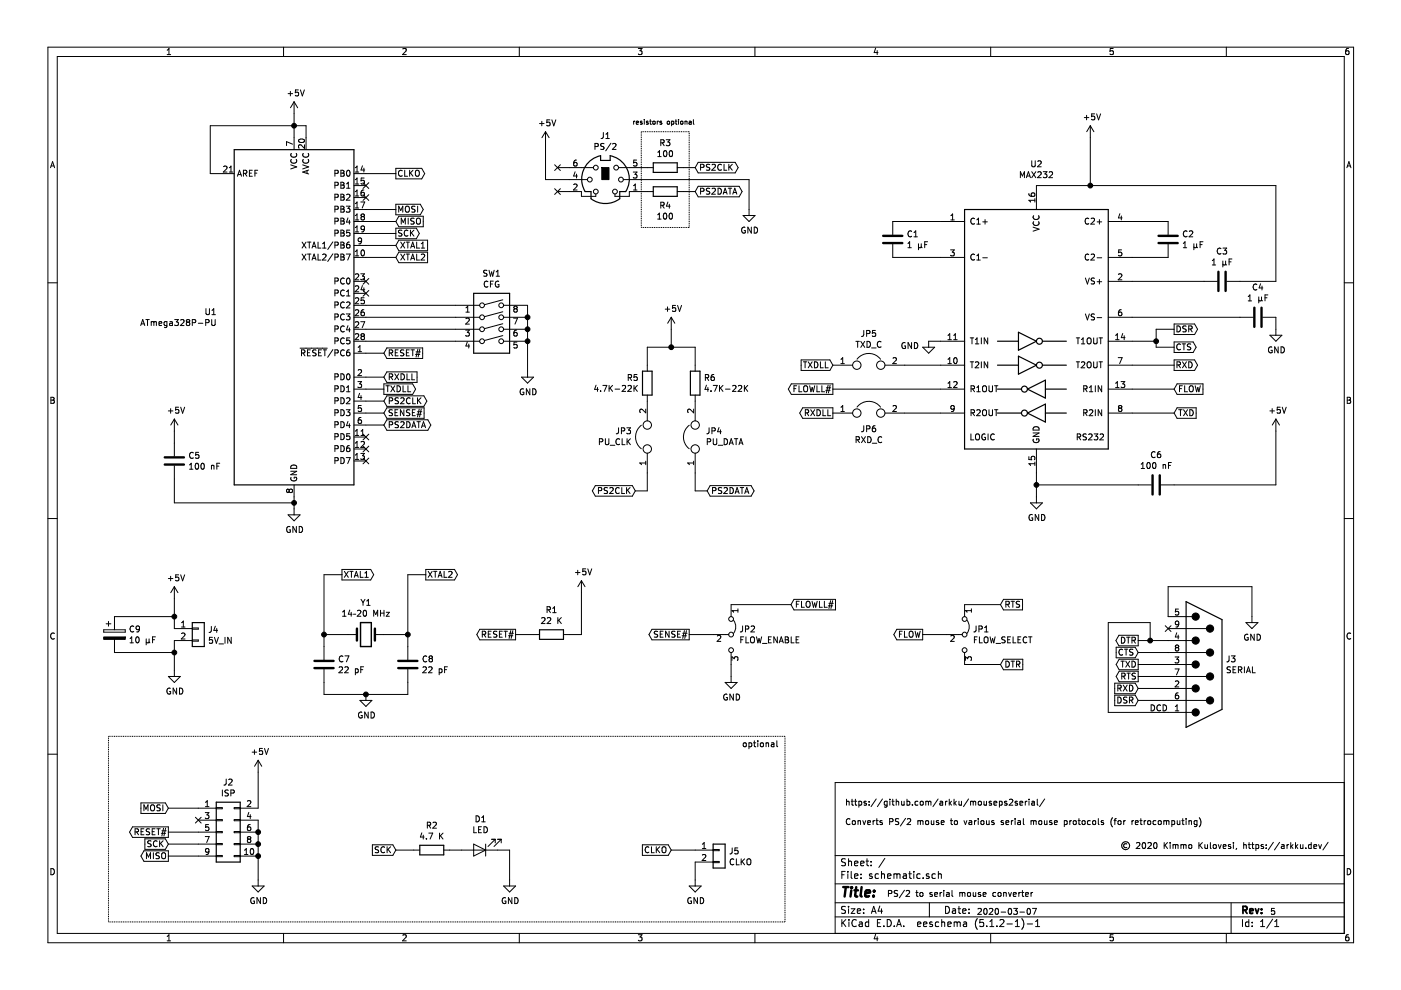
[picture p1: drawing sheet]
<svg xmlns="http://www.w3.org/2000/svg" width="297mm" height="210mm" viewBox="0 0 297 210" stroke-linecap="round" stroke-linejoin="round" font-family="sans-serif">
<g fill="none" stroke="#000" stroke-width=".25">
<path d="M49.7 31.7h25.3v71.1h-25.3zM138.5 34.5h5.1v2.1h-5.1zM138.5 39.6h5.1v2h-5.1zM124.1 40.6a5.1 5.1 0 0 1 3.2-7.6v1h2.1v-1a5 5 0 0 1 3.3 7.6h-1.3v1.5a5.1 5.1 0 0 1-6.1 0v-1.5h-1.3M204.5 44.4h30.5v50.8h-30.5zM100.4 62.2h7.6v12.7h-7.6zM136.2 78.7h2.1v5.1h-2.1zM146.4 78.7h2v5.1h-2zM211.5 77.4h4.4M211.5 72.3h4.4M215.9 70.4l3.8 1.9-3.8 2zM215.9 75.5l3.8 1.9-3.8 1.9z"/>
<path d="M221 77.4h5.1M221 72.3h5.1M211.5 87.6h5.1M211.5 82.5h5.1M217.8 82.5l3.8-1.9v3.8zM217.8 87.6l3.8-1.9v3.8zM221.6 87.6h4.5M221.6 82.5h4.5M40.8 132h2.5v5.1h-2.5zM114.4 133.5h5.1v2.1h-5.1zM251.5 127.6l7.6 3.8v19l-7.6 3.8zM45.8 170.1h5.1v12.7h-5.1z"/>
<path d="M89 179.2h5.1v2.1h-5.1zM151.2 179h2.5v5h-2.5z"/>
<circle cx="220.4" cy="72.3" r=".63"/>
<circle cx="220.4" cy="77.4" r=".63"/>
<circle cx="217.2" cy="87.6" r=".63"/>
<circle cx="217.2" cy="82.5" r=".63"/>
</g>
<g fill="none" stroke="#000" stroke-width=".21">
<path d="M10.2 10h276.8v189.9h-276.8zM12.1 12h272.9v185.9h-272.9zM35.4 11.6h.8M35.4 10.6l.4-.3v1.3M60.1 10v2M61.1 19.9h.9M61.6 19.4v.9M63.3 19.1h-.6l-.1 .6 .2-.2 .4 .1 .1 .6-.2 .1-.5-.1M63.7 19.1l.4 1.2 .4-1.2M85.4 10.4l.5-.1 .2 .3-.8 1h.8M110.1 10v2M135.3 10.3h.8l-.4 .5 .4 .1v.5l-.2 .2-.6-.2"/>
<path d="M160.1 10v2M185.6 10.2l-.3 .9h.9M186 10.7v.9M210 10v2M236 10.3h-.6l-.1 .6 .7-.1v.6l-.2 .2-.5-.2M260 10v2M285.9 10.3h-.4l-.1 .3-.1 .7 .2 .3 .5-.2-.1-.6h-.4l-.2 .2M10.7 35.6l.4-1.3 .5 1.3M10.8 35.2h.7M47.4 35.3l.5-.1 .2 .4-.8 .9h.8M48.6 36.5h.8M48.6 35.6l.4-.4v1.3"/>
<path d="M50.3 37.4l.5-1.3 .4 1.3M50.5 37h.6M51.6 36.8l.6-.1 .1-.2v-.3l-.7-.1v1.3M51.9 36.8l.4 .6M52.9 36.7h.4M53.5 36.1h-.6v1.3h.6M54 36.7h.5M54.6 36.1h-.6v1.3M61.6 35l1.3 .4-1.3 .4M61.8 33.8a.56 .56 0 0 0 .5 .8 .56 .56 0 0 0 .5-.8M61.8 32.5a.56 .56 0 0 0 .5 .8 .56 .56 0 0 0 .5-.8M62 30.6l-1.2-.6v.9"/>
<path d="M62.4 21.6v10.1M62.4 21.6l-.8 1.2M62.4 21.6l.7 1.2M63.4 29.6a.61 .61 0 0 1 .7-.2 .61 .61 0 0 1 .4 .6 .76 .76 0 0 1-1.2-.2zM64.2 35l1.2 .4-1.2 .4M64.3 32.5a.56 .56 0 0 0 .5 .8 .56 .56 0 0 0 .5-.8M64.3 33.8a.56 .56 0 0 0 .5 .8 .56 .56 0 0 0 .5-.8M64.6 30.7v.8l-1-.8-.3 .2 .1 .5M64.9 31.7v-5h-20.3v10.1h5.1M65.1 36.2v.6M65.4 36l-1.2 .5 1.2 .4M71 36.8l.6-.1 .1-.5-.7-.1v1.3"/>
<path d="M71 39.3l.6-.1 .1-.4-.7-.2v1.3M72.3 36.1l.6 .1v.4l-.2 .1 .3 .2-.1 .4-.6 .1zM72.3 38.6l.6 .2v.3l-.2 .1 .3 .3-.1 .4h-.6zM72.3 36.7h.4M72.3 39.2h.4M73.5 39.9h.7M73.5 39l.3-.4v1.3M73.6 36.2l.2-.1a.67 .67 0 0 1 .4 .6 .67 .67 0 0 1-.4 .7l-.3-.5zM75 36.8h8.9M75 39.3h2.6M75.3 35.6l.4-.4v1.3M75.3 38.1l.4-.4v1.3"/>
<path d="M75.3 36.5h.8M75.3 39h.8M76.8 35.2l-.3 .8h.8M77 38.7l1.2 1.3M77.1 35.6v.9M77.2 37.7h-.6l-.1 .7 .5-.2 .3 .3v.3l-.3 .2-.5-.1M78.2 38.7l-1.2 1.3M83.9 35.7h5.5l.6 1.1-.6 1.1h-5.5zM85.3 36.2a.56 .56 0 0 0-.8 .5 .56 .56 0 0 0 .8 .5M85.8 36.1v1.3h.6M86.8 36.1v1.3M87 36.7l.6 .7"/>
<path d="M87.6 36.1l-.8 .7M88.1 36.3l.2-.2a.45 .45 0 0 1 .6 .4l-.1 .7-.5 .2-.2-.2zM114.4 26.2h1M114.9 25.7v1M115.7 27.9v10.2h8.8M115.7 27.9l-.8 1.3M115.7 27.9l.7 1.3M116.6 25.4h-.6l-.1 .6 .2-.1 .4 .1 .1 .6-.2 .1-.5-.1M117 25.4l.4 1.3 .4-1.3M117.6 34.9l1.2 1.2M118.2 35.5h7.6M118.8 34.9l-1.2 1.2"/>
<path d="M121.6 39.1l.5-.1 .3 .4-.8 .9h.8M121.9 36.4l-.3 .9h.8M122.2 33.9h-.2a.79 .79 0 0 0-.1 1.3h.3l.2-.5-.3-.3h-.2l-.3 .3M122.2 36.9v.8M126.1 31.1l.7-.1v-.5l-.7-.1v1.3M127.9 28.1v.9l-.2 .3-.3 .1M128.1 30.5l-.5-.1-.2 .1 .1 .5 .4 .1 .2 .4-.3 .2-.5-.1M128.5 28.5l.3-.4v1.3M128.5 29.4h.7M129.5 30.4l-1.1 1.6M129.9 30.5l.5-.1 .2 .4-.8 .9h.8M131.1 35.5h7.4"/>
<path d="M132.2 38.1h26.6v7.6M134.3 36.5h.8l-.5 .5 .4 .1 .1 .4-.3 .2-.5-.1M134.3 39.4l.4-.4v1.3M134.3 25.7v.7M134.4 25.8l-.1 .1M134.4 25.7v.1M134.6 25.7h-.2M134.9 26l.5-.1-.1-.2-.4 .1 .1 .5h.3M135 33.9h-.6l-.1 .6 .5-.1 .3 .3v.3l-.3 .2-.5-.1M136.1 25.7l-.3 .1v.2l.3 .1v.2h-.3M136.6 25.4h.1M136.6 25.7v.7"/>
<path d="M137.4 25.7l-.4 .1 .4 .3v.2h-.4M137.7 25.7h.4M137.9 25.4v.8l.2 .2M138.4 25.8h.5v.3l-.2 .3-.3-.2zM139.3 25.7v.7M139.4 25.8l-.1 .1M139.4 25.7v.1M139.5 33.2h.7M139.5 32.3l.3-.4v1.3M139.6 25.7h-.2M140.1 30.3l.7-.1v-.4l-.7-.2v1.3M140.3 25.7l-.4 .1 .4 .3v.2h-.4"/>
<path d="M140.4 30.3l.4 .6M140.8 32.1l.2-.2a.67 .67 0 0 1 .4 .7 .67 .67 0 0 1-.4 .6l-.3-.5zM141.2 29.6h.8l-.4 .5 .4 .1v.5l-.2 .2-.6-.1M141.5 25.8h.4v.5l-.4-.1zM142 32.1l.2-.2a.69 .69 0 0 1 .4 .7 .69 .69 0 0 1-.4 .6l-.3-.5zM142.4 25.7v1M142.4 25.7h.3l.2 .2-.1 .4h-.4M143.2 25.7h.3M143.3 25.4v.8l.2 .2M143.6 35.5h3.8M143.9 25.4h.1M143.9 25.7v.7"/>
<path d="M144.3 25.8l.3-.1 .2 .2-.2 .5-.3-.3zM145.2 25.8l.4-.1 .1 .7M145.2 25.7v.7M146.1 25.7h.4l.1 .7M146.6 25.9l-.5 .2 .1 .3 .4-.1M147 25.4v.8l.2 .2M148 34.4h7.9l.6 1.1-.6 1.2h-7.9l-.6-1.2zM148 39.5h8.7l.6 1.1-.6 1.1h-8.7l-.6-1.1zM148.5 35.5l.7-.1v-.4l-.7-.2v1.3M150.5 34.9l-.5-.1-.2 .2v.3l.6 .3 .1 .3-.3 .2-.4-.1M150.5 40l-.5-.1-.2 .1v.4l.6 .2 .1 .3-.3 .3-.4-.1M151 35l.5-.2 .2 .4-.8 .9h.8"/>
<path d="M152.2 39.9a.64 .64 0 0 1 .8 .6 .64 .64 0 0 1-.8 .7zM153 35a.56 .56 0 0 0-.8 .5 .56 .56 0 0 0 .8 .5M153.5 34.8v1.3h.6M154.4 39.9h.7M154.5 34.8v1.3M154.7 35.4l.6 .7M154.8 39.9v1.3M155.3 34.8l-.8 .8M216.3 37.7v-1.3l.5 .9 .4-.9v1.3M217.6 37.7l.4-1.3 .5 1.3M217.7 37.3h.6M218.8 34.1v1l.2 .3 .4-.1 .1-.2v-1"/>
<path d="M218.8 36.4l.8 1.3M219.6 36.4l-.8 1.3M220 34.2l.5-.1 .3 .3-.8 1h.8M220 36.5l.5-.1 .3 .4-.8 .9h.8M221.2 36.4h.8l-.5 .5 .4 .1 .1 .4-.3 .3-.5-.2M222.5 36.5l.4-.1 .3 .4-.8 .9h.8M229.9 24.9h1M230.4 24.4v1M231.2 26.7l-.8 1.2M231.2 26.7v12.6M231.2 26.7l.7 1.2M232.1 24.1h-.6l-.1 .7 .2-.2 .4 .1 .1 .6-.2 .1-.5-.1"/>
<path d="M232.5 24.1l.4 1.3 .4-1.3M285.6 35.6l.4-1.3 .4 1.3M285.7 35.2h.6M10.2 60h1.9M64.1 53.9l.8 1.2M64.1 51.3l.8 1.3M64.9 53.9l-.8 1.2M64.9 51.3l-.8 1.3M65.2 53.9h.7M65.2 51.3h.7M65.6 51.3v1.3M65.6 53.9v1.2"/>
<path d="M66.2 55.1l.4-1.2 .4 1.2M66.2 52.6l.4-1.3 .4 1.3M66.3 54.8h.6M66.3 52.2h.6M67.4 53.9v1.2h.6M67.4 51.3v1.3h.6M68.4 54l.5-.1 .2 .3-.8 .9h.8M68.4 52.6h.7M68.4 51.7l.4-.4v1.3M70.6 53.8l-1.1 1.6M70.6 51.3l-1.1 1.6M71 41.8h.6l.1-.5-.7-.1v1.2"/>
<path d="M71 44.4l.6-.1 .1-.5-.7-.1v1.3M71 46.9h.6l.1-.5-.7-.1v1.2M71 49.5l.6-.1 .1-.5-.7-.1v1.3M71 52l.6-.1 .1-.4-.7-.2v1.3M71 54.5h.6l.1-.5-.7-.1v1.2M71 59.6h.6l.1-.5-.7-.2v1.3M72.3 53.9l.6 .1v.4l-.2 .1 .3 .2-.1 .4h-.6zM72.3 41.2l.6 .1v.4l-.2 .1 .3 .2-.1 .4h-.6zM72.3 43.7l.6 .1v.4l-.2 .1 .3 .3-.1 .3-.6 .1zM72.3 46.3l.6 .1v.3l-.2 .2 .3 .2-.1 .4h-.6zM72.3 48.8l.6 .1v.4l-.2 .1 .3 .2-.1 .4-.6 .1zM72.3 51.3l.6 .2v.3l-.2 .1 .3 .3-.1 .3-.6 .1z"/>
<path d="M72.3 54.5h.4M72.3 41.8h.4M72.3 44.3h.4M72.3 46.9h.4M72.3 49.4h.4M72.3 51.9h.4M73 59.1a.56 .56 0 0 0-.8 .5 .56 .56 0 0 0 .8 .5M73.4 43.7h.8l-.4 .5 .4 .1v.6l-.2 .1-.6-.1M73.4 53.9h.9l-.6 1.2M73.5 41.3l.5-.1 .2 .3-.8 .9h.8M73.6 59.1l.2-.2a.67 .67 0 0 1 .4 .7 .67 .67 0 0 1-.4 .6l-.3-.5zM73.8 46.2l-.3 .9h.8"/>
<path d="M74.1 51.3h-.3a.79 .79 0 0 0-.1 1.3l.5-.1v-.6l-.5-.1-.2 .3M74.1 46.7v.8M74.2 48.8h-.7v.6l.2-.1 .5 .1v.5l-.2 .2-.5-.2M75 54.6h8.9M75 41.9h2.6M75 44.4h8.9M75 47h8.9M75 49.5h8.9M75 59.7h2.6M75 52h8.9M75.3 58.2l.5-.1 .3 .3-.8 .9h.8M75.3 54.2h.8"/>
<path d="M75.3 40.6l.4-.3v1.3M75.3 43.2l.4-.4v1.3M75.3 45.7l.4-.3v1.2M75.3 48.3l.4-.4v1.3M75.3 53.3l.4-.3v1.2M75.3 41.6h.8M75.3 44.1h.8M75.3 46.6h.8M75.3 49.2h.8M76.5 58.1h.8l-.5 .4 .4 .2 .1 .4-.3 .2-.5-.1M76.5 42.8h.8l-.5 1.3M76.7 53.1l.1-.1a.67 .67 0 0 1 .5 .6 .67 .67 0 0 1-.5 .6l-.3-.4z"/>
<path d="M76.7 51l-.3 .2h-.3l-.2-.2 .1-.4 .4-.2 .3 .3-.2 .9-.4 .1M76.8 45.9l-.3-.2 .3-.3h.2l.3 .2-.3 .3M76.8 45.9l-.3 .3 .1 .3 .2 .1h.3l.2-.2v-.2l-.3-.3M76.8 45.9h.2M77 59l1.2 1.3M77 41.3l1.2 1.2M77.1 40.3l-.4 .1-.2 .4 .1 .6 .5 .1 .2-.2-.2-.5h-.3l-.3 .2M77.3 48.5l-.3 .2-.3-.1-.1-.6 .4-.1 .3 .3-.1 .7-.2 .2-.3 .1M78.2 59l-1.2 1.3M78.2 41.3l-1.2 1.2M83.9 43.3h5.2l.6 1.1-.6 1.1h-5.2zM83.9 48.4h4.4l.6 1.1-.6 1.1h-4.4z"/>
<path d="M84.5 45v-1.3l.5 .9 .4-.9v1.3M84.6 50.9h6.1v2.3h-6.1l-.7-1.2zM84.6 53.5h6.1v2.2h-6.1l-.7-1.1zM84.6 45.8h5.1v2.3h-5.1l-.7-1.1zM85 51.3l.8 1.3M85 53.9l.8 1.2M85.1 47.5v-1.2l.4 .9 .4-.9v1.2M85.2 48.9l-.5-.1-.2 .1v.4l.6 .2 .1 .3-.2 .3-.5-.1M85.8 51.3l-.8 1.3M85.8 53.9l-.8 1.2M86 43.9l.2-.2 .4 .1a.78 .78 0 0 1-.1 1.2l-.5-.2zM86.1 53.9h.7"/>
<path d="M86.1 51.3h.7M86.5 51.3v1.3M86.5 53.9v1.2M86.5 48.9a.56 .56 0 0 0-.8 .1 .56 .56 0 0 0 .1 .8l.3 .3 .4-.2M86.5 46.3v1.2M87 48.8v1.3M87.1 52.6l.4-1.3 .4 1.3M87.1 55.1l.4-1.2 .4 1.2M87.2 54.8h.6M87.2 52.2h.6M87.2 49.3l.6 .8M87.8 48.8l-.8 .7"/>
<path d="M87.8 46.3h-.5l-.2 .1v.3l.6 .3 .1 .3-.2 .2h-.5M88 43.8l-.5-.1-.2 .1 .1 .5 .5 .2 .1 .3-.2 .2-.5-.1M88.3 53.9v1.2h.7M88.3 46.4l.3-.1a.44 .44 0 0 1 .5 .4v.6l-.5 .2-.3-.2zM88.3 51.3v1.3h.7M88.5 43.7v1.3M89.3 54l.5-.1 .2 .3-.7 .9h.7M89.3 52.6h.7M89.3 51.7l.4-.4v1.3M103.2 57.4l-.4-.1-.2 .1v.4l.5 .2 .1 .3-.2 .3-.5-.1M103.4 59.7a.56 .56 0 0 0-.7 .1 .56 .56 0 0 0 0 .8l.4 .3 .3-.2M103.7 57.3l.3 1.3 .2-.9 .3 .9 .3-1.3"/>
<path d="M104.6 59.6h-.6v1.3M105.2 58.6h.7M105.2 57.7l.4-.4v1.3M105.7 59.7a.57 .57 0 0 0-.7 .6 .57 .57 0 0 0 .8 .4v-.4h-.2M117.6 40l1.2 1.2M118.2 40.6h5.1v1h3v-.5M118.8 40l-1.2 1.2M134.3 40.3h.8M138.5 40.6h-5.1v1h-3v-.5M139.4 45.5l.4-.3v1.3M139.4 46.5h.8M140.1 43.5l.7-.1v-.4l-.7-.1v1.2"/>
<path d="M140.4 43.5l.4 .6M140.8 45.3l.1-.1a.67 .67 0 0 1 .5 .6 .67 .67 0 0 1-.5 .7l-.3-.5zM141.6 42.8l-.3 .9h.8M141.9 43.3v.8M142 45.3l.2-.1a.69 .69 0 0 1 .4 .6 .69 .69 0 0 1-.4 .7l-.3-.5zM143.6 40.6h3.8M148.5 40.6l.7-.1v-.5l-.7-.1v1.3M151 40l.5-.1 .2 .4-.8 .9h.8M153.3 41.2l.4-1.3 .5 1.3M153.4 40.8h.6M155.4 41.2l.4-1.3 .4 1.3M155.5 40.8h.6"/>
<path d="M157.5 45.7h2.6l-1.3 1.3zM158 48.2a.59 .59 0 0 0-.8 .6 .59 .59 0 0 0 .8 .6v-.5h-.2M159.3 48.2v1.2l-.7-1.2v1.2M159.9 48.2a.64 .64 0 0 1 .7 .6 .64 .64 0 0 1-.7 .6zM189.3 51.8v2.8h15.2M192.5 52.5h.7M192.5 51.6l.4-.3v1.2M193.3 49.1a.56 .56 0 0 0-.8 .5 .56 .56 0 0 0 .8 .5M193.8 50.2h.7M193.8 49.3l.4-.4v1.3M194.7 52.3l.2 .2 .4-.2M194.7 51.7v1.3"/>
<path d="M195.3 52.3l.2 .2M195.3 51.7v.6M196.1 51.9h.4M196.7 51.3h-.6v1.2M201.5 53h.8l-.4 .5 .4 .1v.4l-.2 .2-.6-.1M201.6 46.6h.7M201.6 45.7l.4-.3v1.2M204.5 47h-15.2v2.8M206.6 54a.56 .56 0 0 0-.8 .5 .56 .56 0 0 0 .8 .5M206.6 46.4a.56 .56 0 0 0-.8 .5 .56 .56 0 0 0 .8 .5M207.1 55.1h.7M207.1 47.5h.7"/>
<path d="M207.1 46.6l.4-.3v1.2M207.1 54.2l.4-.3v1.2M208.4 47h.9M208.4 54.7h.9M208.9 46.6v.9M218.1 41l.2 .5 .4 .1h.6l.1-.6-.2-.1-.5 .1-.1 .4 .3 .2M219 48.2l1.3 .4-1.3 .4M219.2 45.7a.56 .56 0 0 0 .5 .8 .56 .56 0 0 0 .5-.8M219.2 47a.56 .56 0 0 0 .5 .8 .56 .56 0 0 0 .5-.8M219.4 42.5h-1.3l.4 .4M219.4 42.1v.8M219.7 44.4v-5.1h50.8v20.4h-10.4"/>
<path d="M230.1 58.9l.5 1.3 .4-1.3M230.8 54a.55 .55 0 0 0-.7 .1 .55 .55 0 0 0 0 .7l.4 .3 .3-.1M230.8 46.4a.55 .55 0 0 0-.7 .1 .55 .55 0 0 0 0 .7l.4 .3 .3-.1M231.3 54l.5-.1 .3 .3-.8 .9h.8M231.3 46.4l.5-.1 .3 .3-.8 .9h.8M231.4 59.1v.4l.6 .2 .1 .3-.3 .2h-.5M231.4 59h.7M231.4 59v.1M232.6 47h1M232.6 59.7h1M232.6 54.7h1M233.1 46.6v.9"/>
<path d="M233.1 59.3v.9M235 47h12.7v2.8M235 59.7h23.1M237.1 58.2l.5-.1 .3 .3-.8 .9h.8M237.4 45.3l-.3 .9h.8M237.7 45.8v.8M237.8 53h-.6l-.1 .6 .5-.1 .3 .2v.3l-.3 .2-.5-.1M247.7 51.8v2.8h-12.7M250.9 52.5h.7M250.9 51.6l.3-.3v1.2M251.7 49.1a.56 .56 0 0 0-.8 .5 .56 .56 0 0 0 .8 .5M252.2 49.1l.4-.2 .3 .4-.8 .9h.8"/>
<path d="M253.1 52.3l.2 .2 .4-.2M253.1 51.7v1.3M253.7 52.3l.2 .2M253.7 51.7v.6M254.4 51.9h.5M255.1 51.3h-.7v1.2M257 56.2h.7M257 55.3l.4-.4v1.3M258.9 52.7a.56 .56 0 0 0-.8 .5 .56 .56 0 0 0 .8 .5M259.3 56l.1 .2 .5-.2M259.3 55.3v1.3M259.3 52.6h.8l-.5 .5 .4 .1 .1 .4-.3 .3-.5-.2"/>
<path d="M259.9 56l.2 .2M259.9 55.3v.7M260.6 55.5h.4M261.2 54.9h-.6v1.3M285 60h2M29.8 69l.5-1.2 .4 1.2M30 68.7h.6M30.9 67.8h.8M31.3 67.8v1.2M32.1 68.2v.8M32.1 68.3l.3-.1 .2 .2M32.6 68.4l.2-.2h.3l.1 .8"/>
<path d="M32.6 68.4v.6M33.7 68.6l.6-.1-.1-.3h-.3l-.2 .2 .1 .6h.4M35.4 68.2h-.4l-.2 .2 .1 .6h.5M35.4 68.2l-.1 1.1-.1 .2-.3-.1M36 68.2h.5l.1 .8M36.6 68.5l-.7 .2 .1 .3h.6M37 67.8h.8l-.4 .4 .4 .2v.4l-.2 .2-.6-.1M38.3 67.9l.5-.1 .2 .3-.8 .9h.8M39.8 68.3l-.3-.2 .3-.3h.2l.2 .2-.2 .3M39.8 68.3l-.3 .2v.3l.3 .2h.3l.1-.2v-.3l-.2-.2M39.8 68.3h.2M40.8 68.4h.6l.1-.2-.1-.3-.6-.1v1.2"/>
<path d="M42 68.5h1M43.6 68.4h.6l.2-.2-.1-.3-.7-.1v1.2M43.7 65.4v1.1l.2 .2h.4l.1-.2v-1.1M44.9 67.8v1l.2 .2h.4l.1-.2v-1M44.9 66.7h.8M44.9 65.8l.4-.4v1.3M63.6 73.8h5.8M63.9 74.8h.6l.2-.2-.1-.3-.7-.1v1.2M64.2 74.8l.5 .6M65.2 74.8h.4M65.8 74.2h-.6v1.2h.6M67 74.3l-.5-.1-.2 .1v.4l.6 .2 .1 .3-.2 .2h-.5"/>
<path d="M67.6 74.8h.4M68.2 74.2h-.6v1.2h.6M68.5 74.2h.8M68.9 74.2v1.2M70.6 74.1l-1.1 1.7M71 74.8h.6l.1-.5-.7-.1v1.2M71 62.1h.6l.1-.5-.7-.1v1.3M71 64.7l.6-.1 .1-.5-.7-.1v1.3M71 67.2h.6l.1-.5-.7-.1v1.2M71 69.8l.6-.1 .1-.5-.7-.1v1.3M71 72.3l.6-.1 .1-.4-.7-.2v1.3M71 79.9h.6l.1-.5-.7-.1v1.2"/>
<path d="M72.3 79.3a.64 .64 0 0 1 .7 .6 .64 .64 0 0 1-.7 .6zM73 74.3a.56 .56 0 0 0-.8 .5 .56 .56 0 0 0 .8 .5M73 61.6a.56 .56 0 0 0-.8 .5 .56 .56 0 0 0 .8 .5M73 64.1a.56 .56 0 0 0-.8 .6 .56 .56 0 0 0 .8 .5M73 66.7a.56 .56 0 0 0-.8 .5 .56 .56 0 0 0 .8 .5M73 69.2a.56 .56 0 0 0-.8 .5 .56 .56 0 0 0 .8 .5M73 71.8a.56 .56 0 0 0-.8 .5 .56 .56 0 0 0 .8 .5M73.4 66.6h.8l-.4 .4 .4 .2v.5l-.2 .1-.6-.1M73.5 64.1l.5-.1 .2 .4-.8 .9h.8M73.5 61.8l.3-.3v1.3M73.5 62.8h.7M73.6 79.4l.2-.1a.67 .67 0 0 1 .4 .6 .67 .67 0 0 1-.4 .6l-.3-.5z"/>
<path d="M73.8 69l-.3 .9h.8M74.1 74.2h-.3a.79 .79 0 0 0-.1 1.2l.5-.1v-.5l-.5-.1-.2 .2M74.1 69.5v.9M74.2 71.6h-.7v.6l.2-.1 .5 .1v.6l-.2 .1-.5-.1M75 74.9h6.4M75 80h6.4M75 62.2h2.6M75 64.7h26.7M75 67.3h26.7M75 69.8h26.7M75 72.3h26.7M75.3 60.7l.5-.1 .3 .4-.8 .9h.8"/>
<path d="M75.3 63.3l.5-.2 .3 .4-.8 .9h.8M75.3 65.8l.5-.1 .3 .3-.8 .9h.8M75.3 68.3l.5-.1 .3 .4-.8 .9h.8M75.3 70.9l.5-.2 .3 .4-.8 .9h.8M75.9 74.6h.8M75.9 73.6l.4-.3v1.3M75.9 78.5l.5-.1 .3 .3-.8 .9h.8M76.5 68.2h.8l-.5 1.3M76.8 71.3l-.3-.2 .3-.4h.2l.3 .3-.3 .3M76.8 71.3l-.3 .2 .1 .4 .2 .1h.3l.2-.2v-.3l-.3-.2M76.8 71.3h.2M76.8 60.5l-.3 .9h.8"/>
<path d="M77 61.6l1.2 1.2M77.1 65.7h-.2l-.3 .3-.1 .7 .2 .2h.4l.2-.2-.1-.4M77.1 61v.9M77.1 66.2l.1 .1M77.1 66.2h-.3l-.3 .2M77.2 63.1h-.6l-.1 .6 .5-.1 .3 .3v.3l-.3 .2-.5-.1M78.2 61.6l-1.2 1.2M82 73.8h7.6v2.2h-7.6l-.6-1.1zM82 78.8h6.4v2.3h-6.4l-.6-1.1zM82.5 74.8l.7-.1v-.4l-.7-.1v1.2M82.5 79.9l.7-.1v-.4l-.7-.1v1.2M82.8 74.8l.5 .6"/>
<path d="M82.8 79.9l.5 .6M83.7 79.3l.8 1.2M83.8 74.8h.4M84.4 74.2h-.6v1.2h.6M84.5 79.3l-.8 1.2M85 79.3a.64 .64 0 0 1 .8 .6 .64 .64 0 0 1-.8 .6zM85.6 74.3l-.5-.1-.1 .1v.4l.5 .2 .1 .3-.2 .2h-.5M86.2 74.8h.4M86.3 79.3v1.2h.6M86.8 74.2h-.6v1.2h.6M87.1 74.2h.8M87.3 79.3v1.2h.6"/>
<path d="M87.5 74.2v1.2M88.1 75.1h.9M88.2 74.6h.9M88.6 74l-.4 1.7M89 74l-.4 1.7M98.7 70h.8l-.4 .5 .3 .1 .1 .4-.2 .3-.6-.2M98.8 65.3l.4-.4v1.3M98.8 67.6l.5-.2 .2 .4-.8 .9h.8M98.8 66.2h.7M99.1 72.5l-.3 .9h.8M99.4 73v.8M104 60.2h.4"/>
<path d="M106.6 71.2l-3.9 1M106.6 68.6l-3.9 1.1M106.6 66.1l-3.9 1M106.6 63.6l-3.9 1M106.8 64.7h5.1v15.3M106.8 67.3h5.1M106.8 69.8h5.1M106.8 72.3h5.1M108.9 67.4h.8l-.5 1.3M109.2 65.5l-.3 .2v.3l.3 .2 .3-.1 .2-.1v-.3l-.3-.2M109.2 65.5l-.3-.3 .3-.3h.2l.3 .3-.3 .3M109.2 65.5h.2"/>
<path d="M109.5 70h-.2a.79 .79 0 0 0-.1 1.3l.3-.1 .2-.5-.3-.2h-.2l-.3 .2M109.6 72.5h-.6l-.1 .6 .5-.1 .3 .3v.3l-.3 .2-.5-.1M110.6 80h2.5l-1.2 1.2zM135.1 79.4h-.6l-.1 .6 .5-.1 .2 .2v.3l-.2 .3-.5-.2M137.2 78.7v-5.1h10.2v5.1M141 65.5h1M141.5 65.1v.9M142.3 67.3l-.7 1.2M142.3 67.3v6.3M142.3 67.3l.8 1.2M143.2 64.8h-.6v.6l.1-.2 .5 .1v.6l-.1 .1-.5-.1M143.7 64.8l.4 1.2 .4-1.2"/>
<path d="M151.4 79.4h-.3a.79 .79 0 0 0-.1 1.3l.4-.1 .1-.5-.3-.2h-.2l-.3 .2M169.9 76.3h6.1l.6 1.1-.6 1.1h-6.1zM170.3 76.7h.8M170.7 76.7v1.3M171.4 76.7l.8 1.3M172.2 76.7l-.8 1.3M172.7 76.7a.64 .64 0 0 1 .7 .7 .64 .64 0 0 1-.7 .6zM173.9 76.7v1.3h.7M175 76.7v1.3h.6M176.6 77.4h4.2M178.3 77.1h.7M178.3 76.2l.4-.4v1.3"/>
<path d="M181.5 72.4h.7M181.7 76.2a3.1 3.1 0 0 1 5 0M181.8 72.4v1.2M182.5 72.4l.8 1.2M183.1 70.1v.9l-.1 .3h-.3M183.3 72.4l-.8 1.2M183.7 70.7l.7-.1v-.4l-.7-.1v1.2M183.8 72.4a.64 .64 0 0 1 .8 .6 .64 .64 0 0 1-.8 .6zM184.8 73.8h.9M185.6 70.1h-.6l-.1 .6 .5-.2 .3 .3v.3l-.3 .2-.5-.1M186.8 72.5a.58 .58 0 0 0-.8 .5 .58 .58 0 0 0 .7 .6l.1-.1M187.6 77.4h16.9"/>
<path d="M189.3 76l.5-.2 .3 .4-.8 .9h.8M191.9 72.7a.59 .59 0 0 0-.7 .6 .59 .59 0 0 0 .7 .5l.1-.4h-.3M193.3 72.6v1.3l-.8-1.3v1.3M193.9 72.6a.64 .64 0 0 1 .7 .7 .64 .64 0 0 1-.7 .6zM195.6 73.6h2.6l-1.3 1.3zM201 72h.7M201 77.1h.7M201 71.1l.4-.4v1.3M201 76.2l.4-.4v1.3M202.2 72h.7M202.2 71.1l.4-.4v1.3M202.3 76l.2-.2a.67 .67 0 0 1 .5 .7 .67 .67 0 0 1-.5 .6l-.3-.5z"/>
<path d="M204.5 72.3h-7.6v1.3M205.7 71.6h.7M205.7 76.7h.7M206.1 71.6v1.3M206.1 76.7v1.3M206.8 72.9h.7M206.8 76.8l.5-.1 .2 .4-.8 .9h.8M206.8 72l.3-.4v1.3M208.1 71.6v1.3M208.1 76.7v1.3M209.4 71.6v1.3l-.7-1.3v1.3M209.4 76.7v1.3l-.7-1.3v1.3"/>
<path d="M228.2 71.6h.7M228.2 76.7h.7M228.6 71.6v1.3M228.6 76.7v1.3M229.3 72.9h.7M229.3 76.8l.5-.1 .2 .4-.8 .9h.8M229.3 72l.3-.4v1.3M230.1 66.6l.5 1.2 .4-1.2M230.6 71.8l.2-.2 .3 .1a.78 .78 0 0 1-.1 1.2l-.4-.2zM230.6 76.9l.2-.2 .3 .1a.78 .78 0 0 1-.1 1.2l-.4-.2zM231.9 71.6v1.1l.2 .2h.4l.1-.2v-1.1M231.9 76.7v1.1l.2 .2 .4-.1 .1-.1v-1.1"/>
<path d="M232.1 66.6h-.5l-.2 .1v.4l.6 .2 .1 .3-.3 .2h-.5M232.6 67.3h1M233 71.6h.8M233 76.7h.8M233.4 71.6v1.3M233.4 76.7v1.3M235 67.3h30.7M235 72.3h10.1M235 77.4h13.9M236.5 72h.8M236.5 71.1l.4-.4v1.3M237.1 75.8h.8l-.5 1.3"/>
<path d="M237.7 65.7h-.2a.79 .79 0 0 0-.1 1.2h.3l.2-.5-.3-.2h-.2l-.3 .2M238 70.7l-.3 .9h.8M238.3 71.2v.8M248.9 69.8h-3.8v3.8h3.8M248.9 68.7h4.4l.6 1.1-.6 1.1h-4.4zM248.9 72.5h4.1l.6 1.1-.6 1.1h-4.1zM248.9 76.3h4.4l.6 1.1-.6 1.1h-4.4zM249.5 69.1a.64 .64 0 0 1 .8 .6 .64 .64 0 0 1-.8 .7zM249.5 77.4l.7-.1v-.5l-.7-.1v1.3M249.8 77.4l.5 .6M250.3 73a.56 .56 0 0 0-.8 .5 .56 .56 0 0 0 .8 .5M250.6 72.9h.8"/>
<path d="M250.7 76.7l.8 1.3M251 72.9v1.3M251.5 69.2l-.5-.1-.2 .1v.4l.6 .2 .1 .3-.3 .3-.4-.1M251.5 76.7l-.8 1.3M252 69.8l.6-.1 .2-.2-.1-.3-.7-.1v1.3M252 76.7a.64 .64 0 0 1 .8 .7 .64 .64 0 0 1-.8 .6zM252.3 69.8l.5 .6M252.5 73l-.5-.1-.2 .1 .1 .5 .4 .1 .2 .3-.3 .3-.5-.1M264.6 62.9l.4-.4v1.3M264.6 63.8h.8M266.5 60.3a.56 .56 0 0 0-.8 .5 .56 .56 0 0 0 .8 .6M266.9 63.6l.2 .2 .4-.2"/>
<path d="M266.9 63v1.2M267.3 60.2l-.3 .9h.7M267.5 63.6l.2 .2M267.5 63v.6M267.6 60.6v.9M267.7 67.3h2.8v3.8M268.2 63.1h.4M268.8 62.5h-.6v1.3M269.2 71.1h2.6l-1.3 1.2zM269.6 73.6a.59 .59 0 0 0-.7 .6 .59 .59 0 0 0 .7 .6l.1-.5h-.2M271 73.5v1.3l-.7-1.3v1.3M271.6 73.5a.64 .64 0 0 1 .7 .7 .64 .64 0 0 1-.7 .6z"/>
<path d="M10.8 84.2h.4l.3 .3-.3 .3 .3 .3-.2 .4h-.5zM10.8 84.8h.4M35.7 87.1h1M36.2 86.6v1M37 88.8v7.9M37 98.8v7.8h25.4M37 88.8l-.8 1.3M37 88.8l.7 1.3M37.9 86.3h-.6l-.1 .6 .2-.1 .4 .1 .1 .6-.2 .1-.5-.1M38.3 86.3l.4 1.3 .4-1.3M40.2 99.5h.7M40.2 98.6l.3-.4v1.3"/>
<path d="M41 96a.56 .56 0 0 0-.8 .5 .56 .56 0 0 0 .8 .5M41.5 98.3l.2-.1a.67 .67 0 0 1 .4 .7 .67 .67 0 0 1-.4 .6l-.3-.5zM42.1 95.9h-.6v.6l.4-.1 .3 .2v.3l-.3 .3-.4-.2M42.7 98.3l.2-.1a.69 .69 0 0 1 .4 .7 .69 .69 0 0 1-.4 .6l-.3-.5zM44.8 98.8l.5-.1 .1 .8M44.8 98.6v.9M46 98.8h.4M46.6 98.2h-.6v1.3M61.6 99.9h1.3l-1.3 .8h1.3M61.8 98.7a.67 .67 0 0 1 .8-.1 .67 .67 0 0 1 .3 .7h-1.3zM71 82.5l.6-.1 .1-.5-.7-.1v1.3M71 85l.6-.1 .1-.4-.7-.2v1.3"/>
<path d="M71 87.5h.6l.1-.5-.7-.1v1.2M71 90.1l.6-.1 .1-.5-.7-.1v1.3M71 92.6h.6l.1-.5-.7-.2v1.3M71 95.1h.6l.1-.5-.7-.1v1.3M71 97.7l.6-.1 .1-.4-.7-.2v1.3M72.3 81.8a.64 .64 0 0 1 .7 .6 .64 .64 0 0 1-.7 .7zM72.3 84.3a.64 .64 0 0 1 .7 .7 .64 .64 0 0 1-.7 .6zM72.3 86.9a.64 .64 0 0 1 .7 .6 .64 .64 0 0 1-.7 .6zM72.3 89.4a.64 .64 0 0 1 .7 .6 .64 .64 0 0 1-.7 .7zM72.3 91.9a.64 .64 0 0 1 .7 .7 .64 .64 0 0 1-.7 .6zM72.3 94.5a.64 .64 0 0 1 .7 .6 .64 .64 0 0 1-.7 .7zM72.3 97a.64 .64 0 0 1 .7 .7 .64 .64 0 0 1-.7 .6z"/>
<path d="M73.4 86.9h.8l-.4 .5 .4 .1v.5l-.2 .1-.6-.1M73.4 97h.9l-.6 1.3M73.5 84.5l.5-.2 .2 .4-.8 .9h.8M73.5 82.1l.3-.3v1.3M73.5 83.1h.7M73.8 89.4l-.3 .8h.8M74.1 94.5h-.3a.79 .79 0 0 0-.1 1.3l.5-.2v-.5l-.5-.1-.2 .2M74.1 89.8v.9M74.2 91.9h-.7v.7l.2-.2 .5 .2v.5l-.2 .1-.5-.1M75 92.7h2.6M75 95.2h2.6M75 97.7h2.6"/>
<path d="M75 82.5h6.4M75 85h6.4M75 87.6h6.4M75 90.1h6.4M75.3 91.4l.4-.3v1.2M75.3 94l.4-.4v1.3M75.3 96.5l.4-.4v1.3M75.3 92.3h.8M75.3 94.9h.8M75.3 97.4h.8M75.9 80.9h.8l-.5 .5 .4 .1 .1 .4-.3 .3-.5-.2M76.2 83.4l-.3 .9h.8"/>
<path d="M76.5 96.1h.8l-.5 .5 .4 .1 .1 .5-.3 .2-.5-.1M76.5 93.7l.5-.1 .3 .4-.8 .9h.8M76.5 83.9v.8M76.5 92.3h.8M76.5 91.4l.4-.3v1.2M76.5 88.5h-.2a.79 .79 0 0 0-.1 1.3l.3-.1 .2-.4-.3-.3h-.2l-.3 .3M76.6 86h-.6l-.1 .6 .5-.1 .3 .2v.3l-.3 .3-.5-.2M77 92l1.2 1.3M77 94.6l1.2 1.2M77 97.1l1.2 1.2M78.2 92l-1.2 1.3M78.2 94.6l-1.2 1.2"/>
<path d="M78.2 97.1l-1.2 1.2M81.4 81.4h6.1l.6 1.1-.6 1.1h-6.1zM81.8 81.8h.8M82 86.5h7.9v2.2h-7.9l-.6-1.1zM82 89h8.7l.6 1.1-.6 1.1h-8.7l-.6-1.1zM82 83.9h7.9l.6 1.1-.6 1.2h-7.9l-.6-1.2zM82.2 81.8v1.3M82.5 90.1l.7-.1v-.5l-.7-.1v1.3M82.5 85l.7-.1v-.4l-.7-.2v1.3M82.9 81.8l.8 1.3M83.2 86.9h-.5l-.2 .1v.4l.6 .2 .1 .3-.2 .2h-.5M83.7 81.8l-.8 1.3"/>
<path d="M83.8 87.5h.4M84.2 81.8a.64 .64 0 0 1 .7 .6 .64 .64 0 0 1-.7 .7zM84.4 86.9h-.6v1.2h.6M84.5 84.4l-.5-.1-.2 .2v.3l.6 .3 .1 .3-.3 .2-.4-.1M84.5 89.5l-.5-.1-.2 .1v.4l.6 .2 .1 .3-.3 .3-.4-.1M85 84.5l.5-.2 .2 .4-.8 .9h.8M85 89.5l.5-.1 .2 .4-.8 .9h.8M85.5 81.8v1.3h.6M85.6 86.9v1.2l-.7-1.2v1.2M86.2 89.4a.64 .64 0 0 1 .8 .6 .64 .64 0 0 1-.8 .7zM86.5 81.8v1.3h.6M86.9 86.9h-.5l-.2 .1 .1 .4 .5 .2 .1 .3-.3 .2h-.4"/>
<path d="M86.9 84.5a.56 .56 0 0 0-.7 .5 .56 .56 0 0 0 .7 .5M87.3 90.7l.4-1.3 .5 1.3M87.4 87.5h.5M87.4 90.3h.6M87.5 84.3v1.3h.6M88 86.9h-.6v1.2h.6M88.4 89.4h.7M88.4 87.8h.9M88.5 87.3h.9M88.5 84.3v1.3M88.7 84.9l.6 .7M88.8 89.4v1.3"/>
<path d="M88.9 86.7l-.4 1.7M89.3 84.3l-.8 .8M89.3 86.7l-.3 1.7M89.4 90.7l.4-1.3 .4 1.3M89.5 90.3h.6M111 82.5a.59 .59 0 0 0-.7 .6 .59 .59 0 0 0 .7 .5l.1-.4h-.3M112.3 82.4v1.3l-.7-1.3v1.3M112.9 82.4a.64 .64 0 0 1 .8 .7 .64 .64 0 0 1-.8 .6zM126.4 81.7l-.3 .9h.8M126.7 82.1v.9M127.1 93.7l.6-.1 .1-.2-.1-.3-.6-.1v1.3M127.3 82.9v.1"/>
<path d="M127.8 81.7h.9l-.6 1.3M128.4 93v1.1l.2 .2 .4-.1 .1-.1v-1.1M129.1 81.7v1.3M129.3 82.3l.6 .7M129.4 94.4h1M129.9 81.7l-.8 .8M130.4 82.5h1M131.1 90.7v.9l-.1 .3-.3 .1M131.4 93.1a.56 .56 0 0 0-.8 .5 .56 .56 0 0 0 .8 .6M131.8 91.4l.6-.1v-.5l-.6-.1v1.3M131.9 93v1.3h.6M131.9 81.8l.5-.1 .2 .4-.7 .9h.7"/>
<path d="M132.9 90.7h.8l-.4 .5 .3 .1 .1 .4-.3 .3-.5-.2M132.9 93v1.3M133.1 93.6l.6 .7M133.2 81.8l.4-.1 .3 .4-.8 .9h.8M133.2 80.1l.7-.1v-.5l-.7-.1v1.3M133.5 80.1l.4 .6M133.7 93l-.8 .7M134.4 81.7v1.3M134.6 82.3l.5 .7M135.1 81.7l-.7 .8M136 90.2a3.1 3.1 0 0 0 0 4.9M136.9 86.7v.8l-.9-.8-.4 .3 .2 .5"/>
<path d="M136.9 97.8v.7M136.9 98.2h-1.3l.4 .3M137.2 83.8v5.4M137.2 96.1v8h-2.5M146.1 90.2a3.1 3.1 0 0 0 0 4.9M147.1 86.7v.8l-1-.8-.3 .3 .1 .5M147.1 98.2h-1.3l.3 .3M147.1 97.8v.7M147.4 83.8v5.4M147.4 96.1v8h2.5M149.5 80.1l.7-.1v-.5l-.7-.1v1.3M149.8 81.7l-.3 .9h.8"/>
<path d="M149.9 80.1l.4 .6M150 93.7l.6-.1 .1-.2-.1-.3-.6-.1v1.3M150.1 82.1v.9M150.3 90.7v.9l-.1 .3-.3 .1M150.7 82.9v.1M150.9 91.4l.7-.1v-.5l-.7-.1v1.3M151.2 93v1.1l.3 .2 .3-.1 .2-.1v-1.1M151.2 81.7h.9l-.6 1.3M152.3 94.4h.9M152.4 90.7l-.3 .8h.8M152.5 81.7v1.3M152.7 82.3l.6 .7"/>
<path d="M152.7 91.1v.9M153.3 81.7l-.8 .8M153.5 93a.64 .64 0 0 1 .8 .6 .64 .64 0 0 1-.8 .7zM153.8 82.5h1M154.6 94.3l.4-1.3 .5 1.3M154.7 93.9h.6M155.3 81.8l.5-.1 .2 .4-.7 .9h.7M155.7 93h.7M156.1 93v1.3M156.6 81.8l.4-.1 .3 .4-.8 .9h.8M156.7 94.3l.4-1.3 .4 1.3M156.8 93.9h.6"/>
<path d="M157.8 81.7v1.3M158 82.3l.5 .7M158.5 81.7l-.7 .8M167.8 81.4h8.8v2.2h-8.8l-.7-1.1zM168.3 82.4h.4M168.9 81.8h-.6v1.3M169.4 81.8v1.3h.6M170.2 86.5h6.4v2.2h-6.4l-.6-1.1zM170.4 82l.3-.2a.45 .45 0 0 1 .5 .4v.7l-.5 .2-.3-.2zM170.7 87.5h.7v-.5l-.7-.1v1.2M171.1 87.5l.4 .6M171.7 81.8l.2 1.3 .3-1 .2 1 .3-1.3"/>
<path d="M171.9 86.9l.8 1.2M172.7 86.9l-.8 1.2M173.2 81.8v1.3h.6M173.2 86.9a.64 .64 0 0 1 .8 .6 .64 .64 0 0 1-.8 .6zM174.3 81.8v1.3h.6M174.5 86.9v1.2h.6M175.1 82.8h.9M175.2 82.2h.9M175.5 86.9v1.2h.6M175.6 81.7l-.4 1.6M176 81.7l-.4 1.6M176.6 82.5h27.9"/>
<path d="M176.6 87.6h4.2M178.3 87.3h.7M178.3 86.3l.4-.3v1.3M181.5 93.2l.7-.1v-.4l-.7-.1v1.3M181.7 86.3a3.1 3.1 0 0 1 5 0M181.8 93.2l.4 .7M182.7 92.6l.8 1.3M183.1 90.3v.9l-.1 .3h-.3M183.5 92.6l-.8 1.3M183.7 90.9l.7-.1v-.4l-.7-.1v1.2M184 92.6a.64 .64 0 0 1 .7 .6 .64 .64 0 0 1-.7 .7zM184.9 94h1"/>
<path d="M185.5 90.3h-.2a.79 .79 0 0 0-.1 1.2h.3l.2-.5-.3-.2h-.2l-.3 .2M186.9 92.7a.58 .58 0 0 0-.8 .5 .58 .58 0 0 0 .8 .6v-.1M187.6 87.6h16.9M189.3 86.1l.5-.1 .3 .3-.8 1h.8M201 82.2h.7M201 81.3l.4-.4v1.3M202.2 81l.5-.1 .2 .4-.8 .9h.8M202.3 86.5l-.2 .3-.4-.1-.1-.2 .1-.4 .4-.1 .2 .2-.2 .9-.4 .2M205.9 92v1.3h.6M205.9 82.5l.7-.1v-.5l-.7-.1v1.3M205.9 87.5l.7-.1v-.4l-.7-.1v1.2M206.2 82.5l.4 .6"/>
<path d="M206.2 87.5l.4 .6M206.9 92.2l.2-.2 .4 .1a.78 .78 0 0 1-.1 1.2l-.5-.2zM207.1 83.1h.7M207.1 87l.5-.1 .2 .3-.8 .9h.8M207.1 82.1l.4-.3v1.3M208.4 82l.2-.2a.44 .44 0 0 1 .6 .4l-.1 .7-.5 .2-.2-.2zM208.4 87l.2-.1a.44 .44 0 0 1 .6 .4l-.1 .7-.5 .1-.2-.1zM208.9 92.1a.59 .59 0 0 0-.7 .5 .59 .59 0 0 0 .7 .6l.1-.5h-.3M209.5 92v1.3M209.7 81.8v1l.2 .3 .4-.1 .1-.2v-1M209.7 86.9v1l.2 .2h.4l.1-.2v-1M210.8 92.1a.56 .56 0 0 0-.8 .5 .56 .56 0 0 0 .8 .5"/>
<path d="M210.9 81.8h.7M210.9 86.9h.7M211.2 81.8v1.3M211.2 86.9v1.2M218.1 96.8v.6l.7 .1-.2-.5 .3-.3h.3l.2 .3-.1 .5M219 91.8h1.3l-1.3 .7h1.3M219.1 93.1a.57 .57 0 0 0 .6 .8 .57 .57 0 0 0 .5-.8h-.4v.2M219.2 90.6a.67 .67 0 0 1 .8-.1 .67 .67 0 0 1 .3 .7h-1.3zM219.4 98v.7M219.4 98.3h-1.3l.4 .4M219.7 95.2v11.4M228.4 92.7l.6-.1 .1-.2v-.3l-.7-.1v1.3"/>
<path d="M228.7 92.7l.4 .6M229.8 82.5l.6-.1v-.5l-.6-.1v1.3M229.8 87.5l.6-.1v-.4l-.6-.1v1.2M230.1 82.5l.4 .6M230.1 87.5l.4 .6M230.3 92.1l-.5-.1-.1 .1v.4l.5 .2 .1 .3-.2 .3-.5-.1M230.8 92.1l.5-.1 .2 .4-.7 .9h.7M231 83.1h.7M231 87l.4-.1 .3 .3-.8 .9h.8M231 82.1l.3-.3v1.3M232 92h.8l-.5 .5 .4 .1 .1 .4-.3 .3-.5-.2M232.2 81.8v1.3"/>
<path d="M232.2 86.9v1.2M233.2 92.1l.5-.1 .3 .4-.8 .9h.8M233.6 81.8v1.3l-.8-1.3v1.3M233.6 86.9v1.2l-.8-1.2v1.2M235 82.5h13.9M235 87.6h13.9M236.5 82.2h.8M236.5 81.3l.4-.4v1.3M237.4 86.5l-.3-.2 .3-.3h.2l.3 .2-.3 .3M237.4 86.5l-.3 .3v.2l.3 .3 .3-.1 .2-.2v-.2l-.3-.3M237.4 86.5h.2M237.7 80.9h.8l-.5 .5 .4 .1 .1 .4-.3 .3-.5-.2"/>
<path d="M242 99.3h.7M242 98.4l.3-.3v1.2M243.3 98.2l.2-.1a.67 .67 0 0 1 .4 .6 .67 .67 0 0 1-.4 .6l-.4-.4zM244.5 98.2l.2-.1a.69 .69 0 0 1 .4 .6 .69 .69 0 0 1-.4 .6l-.3-.4zM244.9 95.9a.56 .56 0 0 0-.8 .5 .56 .56 0 0 0 .8 .5M246 95.8h-.2a.79 .79 0 0 0-.2 1.2h.4l.1-.5-.2-.3h-.3l-.2 .3M246.6 98.5v.8M246.6 98.6l.5-.1v.8M247.7 98.7h.5M248.4 98.1h-.7v1.2M249.6 81.4h5.5v2.2h-5.5l-.7-1.1zM249.6 86.5h4v2.2h-4l-.7-1.1z"/>
<path d="M249.9 86.9h.7M250.1 82.4h.4M250.3 86.9v1.2M250.7 81.8h-.6v1.3M250.9 86.9l.9 1.2M251.2 81.8v1.3h.6M251.8 86.9l-.9 1.2M252.2 82l.2-.2a.45 .45 0 0 1 .6 .4l-.2 .8h-.5a.92 .92 0 0 1-.1-1zM252.3 86.9a.64 .64 0 0 1 .7 .6 .64 .64 0 0 1-.7 .6zM253.4 81.8l.3 1.3 .3-1 .2 1 .3-1.3M269.2 87.1h1M269.7 86.6v1"/>
<path d="M270.5 88.8v14h-24.4M270.5 88.8l-.7 1.3M270.5 88.8l.8 1.3M271.4 86.3h-.6v.6l.1-.1 .5 .1v.6l-.2 .1-.4-.1M271.9 86.3l.4 1.3 .4-1.3M285.6 84.2h.5l.2 .3-.2 .3 .3 .3-.2 .4h-.6zM285.6 84.8h.5M10.2 109.9h1.9M61.1 109.2h2.5l-1.2 1.2zM61.3 104l-.2-.3-.3 .3v.2l.2 .2 .3-.2M61.3 104l.2-.3h.3l.2 .3v.3l-.2 .1h-.3l-.2-.2M61.3 104v.2"/>
<path d="M61.5 111.7a.59 .59 0 0 0-.7 .6 .59 .59 0 0 0 .7 .5l.1-.4h-.3M61.7 101.2a.57 .57 0 0 0 .6 .8 .57 .57 0 0 0 .5-.8h-.4v.2M62.4 102.8v6.4M62.8 111.6v1.3l-.7-1.3v1.3M63.4 111.6a.64 .64 0 0 1 .8 .7 .64 .64 0 0 1-.8 .6zM126.2 103h7.9l.6 1.1-.6 1.1h-7.9l-.6-1.1zM126.9 104h.6v-.5l-.6-.1v1.2M128.8 103.4h-.5l-.2 .2 .1 .3 .6 .3v.3l-.7 .1M129.3 103.5l.5-.1 .2 .3-.8 .9h.8M131.3 103.5a.56 .56 0 0 0-.7 .1 .56 .56 0 0 0 0 .7l.3 .3 .4-.1M131.8 103.4v1.2h.6M132.8 103.4v1.2"/>
<path d="M133 103.9l.6 .7M133.6 103.4l-.8 .7M150.6 103h8.6l.7 1.1-.7 1.1h-8.6l-.7-1.1zM151.1 104l.7-.1v-.4l-.7-.1v1.2M153 103.4h-.5l-.2 .1v.4l.6 .2 .1 .3-.2 .2h-.5M153.5 103.5l.5-.1 .2 .3-.8 .9h.8M154.8 103.4a.64 .64 0 0 1 .7 .6 .64 .64 0 0 1-.7 .6zM155.9 104.6l.4-1.2 .4 1.2M156 104.3h.6M156.9 103.4h.8M157.3 103.4v1.2M157.9 104.6l.4-1.2 .5 1.2"/>
<path d="M158 104.3h.6M218.5 106.6h2.5l-1.3 1.3zM218.9 109.2a.59 .59 0 0 0-.7 .5 .59 .59 0 0 0 .7 .6l.1-.5h-.3M219.7 102.8h24.4M220.2 109.1v1.3l-.7-1.3v1.3M220.8 109.1a.64 .64 0 0 1 .7 .6 .64 .64 0 0 1-.7 .7zM285 109.9h2M11.5 134.3a.58 .58 0 0 0-.8 .5 .58 .58 0 0 0 .8 .6M22 133.5h4.6v.5h-4.6zM22.5 132.3h1M23 131.8v1M24.3 135.6v2.8h12.7"/>
<path d="M27.6 136.3h.7M27.6 135.4l.3-.4v1.3M28.4 132.8a.56 .56 0 0 0-.8 .6 .56 .56 0 0 0 .8 .5M28.9 135.2l.2-.2a.67 .67 0 0 1 .4 .7 .67 .67 0 0 1-.4 .6l-.3-.5zM29.6 133.3l-.3 .2h-.3l-.2-.2 .1-.5 .4-.1 .3 .3-.2 .9-.4 .1M31 136.1l.2 .2 .4-.2M31 135.5v1.2M31.6 136.1l.2 .2M31.6 135.5v.6M32.3 135.6h.5M33 135h-.7v1.3M35.7 122.7h1"/>
<path d="M36.2 122.2v.9M37 124.4v8.9h3.8M37 124.4l-.8 1.3M37 124.4l.7 1.3M37 130.7h-12.7v2.8M37.9 121.9h-.6l-.1 .6 .2-.1h.4l.1 .6-.2 .1-.5-.1M38.3 121.9l.4 1.2 .4-1.2M38.5 132.9h.7M38.5 132l.4-.3v1.2M38.5 134.3l.5-.1 .2 .4-.8 .9h.8M40.8 133.1h1.2v.3h-1.2zM40.8 135.7h1.2v.2h-1.2z"/>
<path d="M40.8 135.8h-3.8v7.6M44.8 132.8v.9l-.2 .3-.3 .1M45 135.1h-.6v.6l.2-.1 .4 .1v.6l-.1 .1-.5-.1M45.5 135.1l.4 1.3 .4-1.3M45.6 132.8l-.3 .9h.8M46 133.2v.9M46.4 136.5h1M47.7 135.1v1.3M49 135.1v1.3l-.7-1.3v1.3M68.7 134.5h7M72.5 121.9h-3.8v18M72.5 120.7h6.1l.6 1.2-.6 1.1h-6.1z"/>
<path d="M72.6 129.7l.4-.3v1.3M72.6 130.7h.8M72.7 139.2a.56 .56 0 0 0-.8 .5 .56 .56 0 0 0 .8 .5M73 121.1l.8 1.3M73.1 139.1h.9l-.6 1.2M73.8 121.1l-.8 1.3M74.2 129.3l-.4 .9h.8M74.2 121.1h.7M74.5 129.8v.9M74.5 121.1v1.3M74.9 130.2h.5M75.1 122.4l.5-1.3 .4 1.3"/>
<path d="M75.2 122.1h.7M75.8 129.5l.5-.1 .2 .3-.8 1h.8M76.4 121.1v1.3h.6M76.5 127.1l.5 .6M77 127.7v.6M77.1 129.5l.2-.1a.69 .69 0 0 1 .4 .6 .69 .69 0 0 1-.4 .7l-.3-.5zM77.4 121.5l.3-.4v1.3M77.4 122.4h.7M77.4 127.1l-.4 .6M77.8 128.3h.7M77.8 127.4l.3-.3v1.2M79.2 130.7v-1.3l.5 .9 .4-.9v1.3"/>
<path d="M79.5 134.5h7M80.7 129.4v1.3M80.7 130h.7M81.4 129.4v1.3M81.9 129.8h.7l-.7 .9h.7M90.3 121.9h-3.8v18M90.3 120.7h6.1l.6 1.2-.6 1.1h-6.1zM90.5 139.2a.56 .56 0 0 0-.8 .5 .56 .56 0 0 0 .8 .5M90.8 121.1l.8 1.3M91.2 139.6l-.2 .2v.3l.2 .2h.4l.1-.2v-.3l-.3-.2M91.2 139.6l-.2-.2 .2-.3h.2l.3 .2-.3 .3M91.2 139.6h.2"/>
<path d="M91.6 121.1l-.8 1.3M91.9 121.1h.7M92.3 121.1v1.3M92.9 122.4l.4-1.3 .4 1.3M93 122.1h.6M94.2 121.1v1.3h.6M95.1 121.3l.5-.2 .3 .4-.8 .9h.8M101.7 133.4h7.6v2.3h-7.6l-.6-1.2zM102.3 134.5l.6-.1 .1-.1-.1-.3-.6-.2v1.3M102.6 134.5l.4 .6M103.5 134.4h.5M104.1 133.8h-.6v1.3h.6"/>
<path d="M105.4 133.9l-.5-.1-.2 .2v.3l.5 .3 .2 .3-.3 .2h-.5M105.9 134.4h.4M106.5 133.8h-.6v1.3h.6M106.9 133.8h.7M107.2 133.8v1.3M107.8 134.8h.9M107.9 134.3h1M108.3 133.7l-.4 1.7M108.7 133.7l-.3 1.7M109.3 134.5h5.1M114.8 131.1l.5-.2 .3 .4-.8 .9h.8M116 129.3l.7-.1v-.4l-.7-.2v1.3"/>
<path d="M116 131.1l.5-.2 .3 .4-.8 .9h.8M116.3 129.3l.4 .6M117.2 129.9h.7M117.2 129l.4-.4v1.3M118.3 130.9v1.3M118.5 131.5l.5 .7M119 130.9l-.7 .8M122 121.4h1M122.5 120.9v1M123.3 123.1v11.4h-3.8M123.3 123.1l-.8 1.3M123.3 123.1l.7 1.3"/>
<path d="M124.2 120.6h-.6l-.1 .6 .2-.1 .4 .1 .1 .5-.2 .2-.5-.2M124.6 120.6l.4 1.3 .5-1.3M138.2 133.4h7.9v2.3h-7.9l-.6-1.2zM139.4 133.9l-.5-.1-.1 .2v.3l.5 .3 .1 .3-.2 .2h-.5M140 134.4h.4M140.6 133.8h-.6v1.3h.6M141.9 133.8v1.3l-.8-1.3v1.3M143.1 133.9l-.5-.1-.1 .2v.4l.5 .2 .1 .3-.2 .2h-.5M143.7 134.4h.4M144.3 133.8h-.6v1.3h.6M144.6 134.8h.9M144.8 134.3h.9"/>
<path d="M145.1 133.7l-.3 1.7M145.5 133.7l-.3 1.7M146.1 134.5h8.4M152.1 134.8l.5-.1 .2 .4-.8 .9h.8M155 138.4v6.3M155.5 131.5a2.26 2.26 0 0 1 0 2.8M156.5 129.1v.7M156.5 129.5h-1.3l.3 .3M157.1 135.6h.4M157.4 132.7v.9l-.1 .3-.3 .1M157.7 135h-.6v1.3M158.1 133.4l.6-.1v-.5l-.6-.1v1.3"/>
<path d="M158.2 135v1.3h.6M159.2 135.2l.2-.2a.44 .44 0 0 1 .6 .5l-.1 .6-.5 .2-.2-.2zM159.2 132.8l.5-.1 .3 .4-.8 .9h.8M160.4 135l.3 1.3 .2-.9 .3 .9 .3-1.3M161.7 136.4h.9M162.9 135.6h.4M163.5 135h-.6v1.3h.6M164.8 135v1.3l-.7-1.3v1.3M165.2 136.3l.4-1.3 .5 1.3M165.3 135.9h.6M166.5 135l.6 .2v.2l-.2 .2 .3 .3-.1 .3-.6 .1zM166.5 135.6h.4"/>
<path d="M167.7 128.2h-12.7v2.5M167.8 135v1.3h.6M168.3 127.1h8.8v2.2h-8.8l-.6-1.1zM168.8 135.6h.4M168.8 128.1h.5M169.4 135h-.6v1.3h.6M169.5 127.5h-.7v1.3M169.9 127.5v1.3h.6M171 127.7l.2-.2a.45 .45 0 0 1 .6 .4l-.2 .8h-.5a.92 .92 0 0 1-.1-1zM172.2 127.5l.3 1.3 .2-1 .3 1 .3-1.3M173.7 127.5v1.3h.7M174.8 127.5v1.3h.6"/>
<path d="M175.6 128.5h.9M175.7 127.9h1M176.1 127.4l-.4 1.6M176.5 127.4l-.3 1.6M190.1 133.4h5.5v2.3h-5.5l-.6-1.2zM190.7 134.4h.4M191.3 133.8h-.6v1.3M191.8 133.8v1.3h.6M192.8 134l.2-.2a.45 .45 0 0 1 .6 .5l-.1 .6-.5 .2-.2-.2zM194 133.8l.3 1.3 .3-.9 .2 .9 .3-1.3M195.6 134.5h8.4M201.6 134.8l.5-.1 .2 .4-.8 .9h.8"/>
<path d="M204.5 138.4v2.5h7.6M205 131.5a2.26 2.26 0 0 1 0 2.8M206 129.5h-1.3l.3 .3M206 129.1v.7M206.6 135.6h.4M206.9 132.7v.9l-.1 .3-.3 .1M207.2 135h-.6v1.3M207.6 133.4l.6-.1v-.5l-.6-.1v1.3M207.7 135v1.3h.6M208.7 135.2l.2-.2a.45 .45 0 0 1 .6 .5l-.1 .6-.5 .2-.2-.2zM208.7 134h.8M208.7 133.1l.4-.4v1.3"/>
<path d="M209.9 135l.3 1.3 .3-.9 .2 .9 .3-1.3M211.2 136.4h1M212.1 128.2h-7.6v2.5M212.8 139.8h4v2.2h-4l-.7-1.1zM212.8 127.1h4v2.2h-4l-.7-1.1zM213.1 135.1l-.5-.1-.1 .2v.4l.5 .2 .1 .3-.2 .2-.5-.1M213.3 128.1l.7-.1v-.4l-.7-.1v1.3M213.6 128.1l.4 .7M213.6 135.6h.5M214.3 135h-.7v1.3h.7M214.4 127.5h.7M214.7 127.5v1.3"/>
<path d="M214.8 135v1.3h.6M215.8 135.6h.5M216.2 127.6l-.5-.1-.2 .1 .1 .4 .5 .2 .1 .3-.3 .3-.4-.1M216.4 135h-.6v1.3h.6M217.7 135.2a.58 .58 0 0 0-.8 .4 .58 .58 0 0 0 .7 .6h.1M218.1 135h.7M218.4 135v1.3M236.6 137.2h4.1l.6 1.2-.6 1.1h-4.1zM237.2 134.7h4.1v2.2h-4.1l-.6-1.1zM237.3 139.8h4v2.2h-4l-.7-1.1zM237.8 135.1a.64 .64 0 0 1 .7 .6 .64 .64 0 0 1-.7 .7zM238 137.8a.56 .56 0 0 0-.8 .5 .56 .56 0 0 0 .8 .5"/>
<path d="M238.4 137.6h.7M238.8 137.6v1.3M238.9 135.1h.7M239.2 135.1v1.3M240 135.8l.7-.1v-.5l-.7-.1v1.3M240.2 137.7l-.5-.1-.2 .3 .1 .3 .6 .2v.4l-.7 .1M240.3 135.8l.4 .6M241.3 135.8h11.4M241.3 138.4h14.5M243.9 135.8v-3.8h-8.9v19h17.7M247.1 132.7l1.2 1.2M247.7 133.3h8.1"/>
<path d="M248.3 132.7l-1.2 1.2M249.1 139.3h.8l-.4 .5 .3 .1 .1 .4-.2 .3-.6-.2M249.4 137.3l-.2 .2v.3l.2 .2h.4l.1-.2v-.3l-.2-.2M249.4 137.3l-.2-.2 .2-.3h.3l.2 .2-.2 .3M249.4 137.3h.3M249.5 134.2l-.3 .9h.8M249.8 134.6v.9M249.8 129.1h-.5l-.1 .6 .5-.1 .2 .3v.3l-.2 .2-.5-.1M249.9 132.2l-.2 .3-.4-.1-.1-.2 .1-.4 .4-.1 .2 .2-.2 .9-.4 .1M252.7 130.7h-5v-6.3h17.7v7.6M260.6 139.1v.9l-.2 .3h-.3M261.1 139.1h.8l-.5 .4 .4 .2 .1 .4-.3 .2-.5-.1"/>
<path d="M264.2 132h2.5l-1.3 1.3zM264.6 134.5a.59 .59 0 0 0-.7 .6 .59 .59 0 0 0 .7 .6v-.5h-.2M265.9 134.5v1.2l-.7-1.2v1.2M266.5 134.5a.64 .64 0 0 1 .7 .6 .64 .64 0 0 1-.7 .6zM286.4 134.3a.58 .58 0 0 0-.8 .5 .58 .58 0 0 0 .8 .6M10.2 159.9h1.9M35.7 143.4h2.5l-1.2 1.3zM36.1 146a.59 .59 0 0 0-.7 .5 .59 .59 0 0 0 .7 .6l.1-.5h-.3M37.4 145.9v1.3l-.7-1.3v1.3M38.1 145.9a.64 .64 0 0 1 .7 .6 .64 .64 0 0 1-.7 .7zM53.5 159.5h.9M53.9 159v1"/>
<path d="M55.6 158.7h-.6v.6l.2-.1h.4v.6l-.1 .2-.5-.2M56.1 158.7l.4 1.3 .4-1.3M68.7 141.9v5.3h17.8v-5.3M71.9 141.5l.5-.1 .2 .3-.8 .9h.8M73.1 141.5l.5-.1 .2 .3-.7 .9h.7M75.3 141.9l.4-.1 .3 .2-.2 .6h-.5M75.3 141.8v1.3M76.3 148.5h2.6l-1.3 1.3zM76.5 142h.4M76.7 151a.59 .59 0 0 0-.7 .6 .59 .59 0 0 0 .7 .6l.1-.5h-.3M77.1 141.4h-.6v1.2M77.6 147.2v1.3"/>
<path d="M78.1 151v1.2l-.8-1.2v1.2M78.7 151a.64 .64 0 0 1 .7 .6 .64 .64 0 0 1-.7 .6zM89.7 141.5l.4-.1 .3 .3-.8 .9h.8M90.9 141.5l.5-.1 .2 .3-.8 .9h.8M93.1 141.9l.4-.1 .2 .2-.1 .6h-.5M93.1 141.8v1.3M94.3 142h.4M94.9 141.4h-.6v1.2M153.7 144.7h2.6l-1.3 1.3zM154.1 147.2a.59 .59 0 0 0-.7 .6 .59 .59 0 0 0 .7 .6l.1-.5h-.2M155.2 140v-.8l.5 .5 .1-.4 .4-.1 .3 .3-.2 .5M155.5 147.2v1.2l-.7-1.2v1.2"/>
<path d="M156.1 147.2a.64 .64 0 0 1 .7 .6 .64 .64 0 0 1-.7 .6zM157.7 157.5l.5 .1-.1 .7h-.3l-.2-.2zM158.8 157.5v1.3M158.8 157.5h.3l.3 .2-.1 .6h-.5M159.8 157.5h.4M159.9 157.1v1.1l.3 .1M160.7 157.1v.1M160.7 157.5v.8M161.3 157.5l.5 .1v.7h-.3l-.3-.2zM162.4 157.6l.5-.1 .1 .8M162.4 157.5v.8M163.6 157.5h.4l.1 .8"/>
<path d="M164.1 157.8l-.6 .2 .1 .3h.5M164.7 157.1v1.1l.2 .1M204.7 140v-.8l.5 .5 .1-.4 .4-.1 .3 .3-.2 .5M213.3 140.2a.64 .64 0 0 1 .7 .6 .64 .64 0 0 1-.7 .6zM214.4 140.2h.7M214.7 140.2v1.2M215.5 140.8l.7-.1v-.4l-.7-.1v1.2M215.8 140.8l.4 .6M236.3 147.4h4.4l.6 1.1-.6 1.1h-4.4zM236.3 144.9h4.4l.6 1.1-.6 1.1h-4.4zM237 145.9h.6l.1-.5-.7-.1v1.2M237 147.8a.64 .64 0 0 1 .7 .6 .64 .64 0 0 1-.7 .7z"/>
<path d="M237.3 142.3h4v2.2h-4l-.7-1.1zM237.3 145.9l.4 .6M237.7 140.2h.7M237.8 143.4l.7-.1v-.5l-.7-.1v1.3M238 140.2v1.2M238.1 145.3l.9 1.2M238.1 143.4l.5 .6M238.7 140.2l.8 1.2M238.9 147.9l-.4-.1-.3 .2 .1 .4 .6 .2v.3l-.7 .1M238.9 142.7h.7M239 145.3l-.9 1.2M239.3 142.7v1.3"/>
<path d="M239.5 145.3a.64 .64 0 0 1 .7 .6 .64 .64 0 0 1-.7 .6zM239.5 148.5l.7-.1v-.5l-.7-.1v1.3M239.5 140.2l-.8 1.2M239.8 148.5l.4 .6M240 140.2a.64 .64 0 0 1 .7 .6 .64 .64 0 0 1-.7 .6zM240.7 142.8l-.4-.1-.3 .3 .1 .3 .6 .2v.4h-.7M241.3 148.5h14.5M241.3 143.4h14.5M241.3 146h11.4M241.3 140.9h11.4M244.1 149.4a.64 .64 0 0 1 .7 .7 .64 .64 0 0 1-.7 .6zM246.1 149.6a.56 .56 0 0 0-.8 .5 .56 .56 0 0 0 .8 .5"/>
<path d="M246.6 149.4a.64 .64 0 0 1 .7 .7 .64 .64 0 0 1-.7 .6zM249.1 141.8h.9l-.6 1.3M249.2 150.7h.7M249.2 149.8l.4-.4v1.3M249.2 144.5l.5-.1 .2 .3-.8 .9h.8M249.8 146.9h-.2a.79 .79 0 0 0-.2 1.3l.4-.1 .1-.5-.2-.2h-.3l-.2 .2M260.9 141.4h-.5l-.2 .1v.4l.6 .2 .1 .3-.3 .2h-.4M261.4 142h.5M262 141.4h-.6v1.2h.6M262.6 142h.6l.1-.2-.1-.3-.6-.1v1.2M262.9 142l.4 .6M263.8 141.4v1.2"/>
<path d="M264.3 142.6l.4-1.2 .4 1.2M264.4 142.3h.6M265.5 141.4v1.2h.6M285 159.9h2M28.1 175.3h7.6v2.2h-7.6l-.6-1.1zM28.6 176.4l.6-.1 .2-.1-.1-.4-.7-.1v1.3M28.9 176.4l.5 .6M29.9 170.2h5.2l.6 1.2-.6 1.1h-5.2zM29.9 176.3h.4M30.5 175.7h-.6v1.3h.6M30.5 171.9v-1.3l.4 1 .5-1v1.3M30.7 177.9h4.4l.6 1.1-.6 1.1h-4.4z"/>
<path d="M31.7 175.8l-.4-.1-.3 .1v.4l.6 .3 .1 .3-.2 .2-.5-.1M32 170.8l.2-.2 .4 .1a.78 .78 0 0 1-.1 1.2l-.5-.2zM32 178.3h-.4l-.3 .2 .1 .3 .6 .2v.4l-.7 .1M32.3 176.3h.4M32.9 175.7h-.6v1.3h.6M33.2 175.7h.8M33.3 178.4a.56 .56 0 0 0-.8 .5 .56 .56 0 0 0 .8 .5M33.6 175.7v1.3M33.8 178.3v1.2M34 170.7l-.5-.1-.2 .2 .1 .4 .5 .2 .1 .3-.3 .2h-.4M34 178.8l.6 .7M34.2 176.7h.9"/>
<path d="M34.3 176.2h.9M34.5 170.6v1.3M34.6 178.3l-.8 .7M34.7 175.6l-.4 1.6M35.1 175.6l-.3 1.6M35.7 171.4h10.1M35.7 176.4h10.1M35.7 179h10.1M41.4 173.3l1.3 1.2M42 173.9h3.8M42.7 173.3l-1.3 1.2M43.5 172.3h.8l-.4 .5 .3 .1 .1 .4-.3 .3-.5-.2"/>
<path d="M43.5 177.4h.9l-.6 1.2M43.6 171h.7M43.6 170.1l.3-.3v1.2M44.2 174.8h-.6v.6l.4-.1 .3 .3v.3l-.3 .2-.4-.1M45.8 178.8h1.3v.3h-1.3zM45.8 176.3h1.3v.3h-1.3zM45.8 173.8h1.3v.2h-1.3zM45.8 171.2h1.3v.3h-1.3zM47.1 167.5v1.3M48 165.2v.9l-.2 .3-.3 .1M48.4 167.6l-.5-.1-.1 .1v.5l.5 .1 .1 .3-.2 .3-.5-.1M48.5 165.3l.5-.1 .2 .3-.8 1h.8"/>
<path d="M48.9 168.2l.7-.1 .1-.2-.1-.3-.7-.1v1.3M49.7 178.8h1.2v.3h-1.2zM49.7 176.3h1.2v.3h-1.2zM49.7 173.8h1.2v.2h-1.2zM49.7 171.2h1.2v.3h-1.2zM50.9 173.9h3.8v14M50.9 176.4h3.8M50.9 179h3.8M52.4 169.9l.5-.1 .3 .3-.8 .9h.8M52.7 177.9h.2M52.7 177.9l-.3 .3v.2l.3 .2h.4l.1-.2v-.2l-.3-.3M52.7 177.9l-.3-.2 .3-.3h.2l.3 .2-.3 .3"/>
<path d="M52.8 172.2l-.4 .9h.8M53.1 174.8h-.3a.79 .79 0 0 0-.1 1.3l.4-.1 .1-.4-.3-.3h-.2l-.3 .3M53.1 172.7v.9M54.7 161.2v10.2h-3.8M54.7 161.2l-.7 1.3M54.7 161.2l.8 1.3M79 179.1h4.3l.6 1.1-.6 1.2h-4.3zM80.3 179.6l-.5-.1-.3 .3 .2 .3 .5 .2v.4h-.7M81.5 179.7a.56 .56 0 0 0-.8 .5 .56 .56 0 0 0 .8 .5M82.1 179.5v1.3M82.8 179.5l-.7 .8M89.4 176.6l-.3 .9h.8"/>
<path d="M89.7 177.1v.8M90.4 177.8v.1M90.6 175l.7-.1v-.4l-.7-.2v1.3M90.9 175l.4 .6M90.9 176.6h.8l-.5 1.3M91.8 174.5l.5-.2 .2 .4-.8 .9h.8M93.2 176.6v1.3M93.4 177.2l.5 .7M93.9 176.6l-.7 .8M100.4 179l2.6 1.2-2.6 1.3zM100.5 175.3v1.3h.5M100.9 173a.64 .64 0 0 1 .8 .6 .64 .64 0 0 1-.8 .6z"/>
<path d="M101.5 175.9h.4M102.1 175.3h-.6v1.3h.6M102.1 173.3l.4-.3v1.2M102.1 174.2h.8M102.6 175.3a.64 .64 0 0 1 .8 .6 .64 .64 0 0 1-.8 .7zM103 179v2.5M104.2 178h.8M105 178v.7M105 178l-1.5 1.5M105.5 178h.8M106.3 178l-1.6 1.5M106.3 178v.7"/>
<path d="M136.2 179.1h5.5l.6 1.1-.6 1.2h-5.5zM137.6 179.7a.56 .56 0 0 0-.8 .5 .56 .56 0 0 0 .8 .5M138.1 179.5v1.3h.6M139.1 179.5v1.3M139.9 179.5l-.8 .8M140.4 179.7l.3-.2a.44 .44 0 0 1 .5 .5l-.1 .6-.4 .2-.3-.2zM148.9 179.9h.8M148.9 179l.4-.4v1.3M155.2 179.8v.9l-.1 .3-.3 .1M156.4 179.8h-.6v.6l.5-.1 .2 .2v.3l-.2 .3-.5-.2M179.5 169.4v1.3M179.5 170l.5-.1v.8"/>
<path d="M180.2 173.7a.56 .56 0 0 0-.8 .5 .56 .56 0 0 0 .8 .5M180.5 169.9h.5M180.6 169.4v1.1l.4 .2M180.7 174.1l.3-.1 .3 .1-.1 .7-.5-.1zM181.2 169.9h.5M181.4 169.4v1.1l.3 .2M181.9 174.1l.5-.1v.8M181.9 174v.8M182.1 169.9h.3l.3 .2-.1 .6h-.5M182.1 169.9v1.3M182.9 174l.3 .8 .3-.8M183.7 169.9h-.3l-.2 .2 .5 .4"/>
<path d="M183.7 170.5l-.2 .2h-.3M183.7 170.5h.1M184 174.4l.6-.1-.1-.3h-.3l-.2 .2v.6h.5M184.3 170.6v.1M184.3 169.9v.2M185.1 174v.8M185.5 174l-.4 .2M185.7 174h.5M185.8 169.4l-1.1 1.6M185.9 173.6v1.1l.3 .1M187 174h-.3l-.1 .2v.1l.4 .2v.3h-.4M187.1 169.4l-1.1 1.6"/>
<path d="M188.1 169.9h-.4l-.2 .2 .1 .6h.5M188.1 169.9v1l-.3 .3-.3-.1M188.6 174.2h.6l.2-.2-.1-.3-.7-.1v1.2M188.7 169.4v.2M188.7 169.9v.8M189.1 169.9h.5M189.3 169.4v1.1l.3 .2M190 170l.5-.1v.8M190 169.4v1.3M190.5 173.6h-.4l-.2 .1v.4l.6 .2v.3l-.2 .2h-.5M191.2 169.9v.8l.5-.1M191.7 169.9v.8"/>
<path d="M192 173.5l-1.1 1.6M192.3 169.9h.4l.2 .2-.1 .6h-.5M192.3 169.4v1.3M192.4 173.7l.5-.1 .2 .3-.8 .9h.8M193.4 170.6v.1M194.6 169.9h-.4l-.2 .2 .1 .6h.5M194.6 174.1l.4-.1 .1 .2M194.6 174v.8M195.1 174.2l.2-.2h.3l.1 .8M195.1 174.2v.6M195.2 169.9l.5 .1-.1 .7-.5-.1zM196.3 174.1l.2-.1 .3 .1v.7l-.5-.1z"/>
<path d="M196.3 170l.4-.1 .1 .2M196.3 169.9v.8M196.8 170.1l.2-.2h.3l.1 .8M196.8 170.1v.6M197.5 174v.8l.5-.1M198 174v.8M198.9 169.4l-1.1 1.6M199 174h-.3l-.2 .2 .1 .1 .4 .2v.3h-.5M199.3 169.9h.5l.1 .8M199.6 174.4l.6-.1-.1-.3h-.4l-.1 .2v.6h.5M199.9 170.2l-.6 .2v.3h.6M200.5 169.9v.8"/>
<path d="M200.8 169.9l-.3 .2M201.3 169.4v1.3M201.4 170.2l.3 .5M201.5 174h.5M201.7 173.6v1.1l.3 .1M201.7 169.9l-.4 .5M202.3 169.4v1.3M202.4 170.2l.4 .5M202.5 174h.3l.2 .2-.1 .6h-.3l-.3-.2zM202.8 169.9l-.5 .5M203.3 169.9l.1 .8 .4-.1M203.8 169.9v.8"/>
<path d="M204.4 174l.3 .8 .3-.8M205.3 169.4l-1 1.6M205.5 174h.5v.8M205.8 169.9v.8M205.8 170l.3-.1 .2 .2M206 174.3l-.6 .2 .1 .3h.5M206.3 170.1l.2-.2h.3l.1 .8M206.3 170.1v.6M206.6 174v.8M207 174l-.4 .2M207.4 173.6v.1M207.4 174v.8"/>
<path d="M207.5 169.9h.3l.3 .2-.1 .6h-.3l-.3-.2zM208 174.1l.2-.1 .4 .1-.1 .7-.5-.1zM208.6 169.9l.1 .8 .5-.1M209.2 169.9v.8M209.2 174v.8l.5-.1M209.7 174v.8M210.2 169.9h-.3l-.2 .2 .5 .4M210.2 170.5l-.1 .2h-.4M210.2 170.5h.1M210.7 170.3l.6-.1v-.3h-.4l-.2 .2 .1 .6h.5M210.7 174h-.3l-.2 .2 .1 .1 .4 .2v.3h-.5M211.9 169.9h.4l.2 .2-.1 .6h-.5"/>
<path d="M211.9 169.9v1.3M212.7 174h-.3l-.1 .2v.1l.4 .2v.3h-.4M213.3 174.4l.6-.1-.1-.3h-.3l-.2 .2v.6h.5M213.5 169.9h-.3l-.2 .2 .5 .4M213.5 170.5l-.2 .2h-.3M213.5 170.5h.1M214 169.6l.5-.2 .2 .4-.7 .9h.7M214.4 174v.8M214.8 174l-.4 .2M215.2 173.6v.1M215.2 174v.8M215.7 169.9h-.3l-.2 .2 .6 .4"/>
<path d="M215.8 170.5h.1M215.8 170.5l-.2 .2h-.4M215.8 174h.5l.1 .8M216.2 170.3l.6-.1v-.3h-.4l-.2 .2 .1 .6h.5M216.4 174.3l-.6 .2v.3h.6M217 173.6v1.1l.2 .1M217.4 169.9v.8M217.8 169.9l-.4 .2M218.2 169.4v.2M218.2 169.9v.8M218.6 174v.8M218.6 174.1l.4-.1 .1 .2"/>
<path d="M218.8 169.9h.5v.8M219.1 174.2l.2-.2h.3l.1 .8M219.1 174.2v.6M219.3 170.2l-.6 .2 .1 .3h.5M219.9 169.4v1.1l.2 .2M220.4 174l.4 .1v.7h-.3l-.3-.2zM221.4 174l.1 .8 .5-.1M221.5 169.4l-1.1 1.6M222 174v.8M223 174h-.3l-.2 .2 .1 .1 .4 .2v.3h-.5M223.5 174.4l.7-.1-.1-.3h-.4l-.2 .2 .1 .6h.5M225.7 174h.3l.3 .2-.1 .6h-.5"/>
<path d="M225.7 174v1.3M226.8 174v.8M227.2 174l-.4 .2M227.7 174l.4 .1v.7h-.3l-.3-.2zM228.6 174h.5M228.8 173.6v1.1l.3 .1M229.5 174.1l.5-.1v.8l-.5-.1zM231.2 174h-.4l-.2 .2 .1 .6h.5M231.8 174l.5 .1-.1 .7h-.3l-.3-.2zM232.9 173.6v1.1l.1 .1M234 174h-.3l-.2 .2v.1l.5 .2v.3h-.5M235.9 173.4a1.47 1.47 0 0 0 0 1.9"/>
<path d="M236.2 174h.5M236.7 173.6l-.3 .1v1.1M237.1 174.1l.5-.1v.8l-.5-.1zM238.2 174v.8M238.6 174l-.4 .2M238.9 178.9a.44 .44 0 0 0-.7 .4 .44 .44 0 0 0 .7 .4M240 174v.8M240.4 174l-.4 .2M240.7 174.4l.6-.1v-.3h-.4l-.2 .2 .1 .6h.5M241 178.8l.4-.2 .3 .4-.8 .9h.8M241.7 174h.5M241.9 173.6v1.1l.3 .1"/>
<path d="M242.3 178.8l.2-.2a.67 .67 0 0 1 .4 .7 .67 .67 0 0 1-.4 .6l-.3-.5zM242.6 174v.8M242.9 174l-.3 .2M243.4 178.8l.5-.2 .2 .4-.8 .9h.8M243.4 174h.3l.3 .2-.1 .6-.5-.1zM244.7 178.8l.2-.2a.69 .69 0 0 1 .4 .7 .69 .69 0 0 1-.4 .6l-.3-.5zM245.1 174h-.4l-.2 .2 .1 .6h.5M245.6 174.1l.2-.1 .4 .1-.1 .7-.5-.1zM246.8 174.1l.3-.1 .2 .2M246.8 174v.8M246.8 178.6v1.3M247 179.2l.5 .7"/>
<path d="M247.3 174.2l.2-.2h.3v.8M247.3 174.2v.6M247.5 178.6l-.7 .8M248.1 178.6v.2M248.1 179.1v.8M248.5 174h.3l.3 .2-.2 .6h-.4M248.5 174v1.3M248.7 179.1v.8M248.7 179.2l.4-.1 .1 .1M249.2 179.2l.2-.1h.3l.1 .8M249.2 179.2v.7M249.6 174l.1 .8 .5-.1"/>
<path d="M250.2 174v.8M250.4 179.2l.4-.1 .1 .1M250.4 179.1v.8M250.6 174h.4M250.8 173.6v1.1l.2 .1M250.9 179.2l.2-.1h.3l.1 .8M250.9 179.2v.7M251.5 173.6v.1M251.5 174v.8M252.1 174.1l.5-.1v.8M252.1 174v.8M252.1 179.1h.3l.3 .2-.1 .6-.5-.1z"/>
<path d="M253.8 174h-.4l-.2 .2 .1 .6h.5M253.8 174v1l-.3 .3-.3-.1M254.2 178.6v1.3M254.3 173.4a1.47 1.47 0 0 1 0 1.9M254.4 179.2l.5 .7M254.9 178.6l-.7 .8M255.5 179.1v.8l.5-.1M256 179.1v.8M256.6 178.6v1.1l.2 .2M257.3 179.1h.3l.3 .2-.1 .6h-.3l-.3-.2zM258.3 179.1l.3 .8 .3-.8M259.3 179.5l.6-.1v-.3h-.4l-.2 .1 .1 .7h.5"/>
<path d="M260.9 179.1h-.3l-.2 .1 .1 .2 .4 .2v.3h-.5M261.5 178.6v.2M261.5 179.1v.8M262.2 179.9l-.1 .2M263.7 179.2l.5-.1v.8M263.7 178.6v1.3M264.6 179.1h.5M264.8 178.6v1.1l.3 .2M265.4 179.1h.5M265.6 178.6v1.1l.3 .2M266.3 179.1h.4l.2 .2-.1 .6h-.5M266.3 179.1v1.2"/>
<path d="M267.8 179.1h-.3l-.1 .1v.2l.4 .2v.3h-.4M268.5 179.8v.1M268.5 179.1v.1M270 178.6l-1.1 1.6M271.3 178.6l-1.1 1.6M271.7 179.1h.5l.1 .8M272.3 179.4l-.6 .2v.3h.6M272.9 179.1v.8M273.2 179.1l-.3 .2M273.7 178.6v1.3M273.8 179.4l.3 .5M274.1 179.1l-.4 .5"/>
<path d="M274.7 178.6v1.3M274.8 179.4l.4 .5M275.2 179.1l-.5 .5M275.7 179.1l.1 .8 .4-.1M276.2 179.1v.8M276.9 179.8v.1M278 179.1h-.4l-.2 .2 .1 .6h.5M278 178.6v1.3M278.6 179.5l.6-.1-.1-.3h-.4l-.1 .1v.7h.5M279.6 179.1l.3 .8 .3-.8M281.6 178.6l-1.1 1.6M285 165.9h-107.9v32"/>
<path d="M10.8 184.2a.65 .65 0 0 1 .7 .6 .65 .65 0 0 1-.7 .7zM30.5 180.4h5.2v2.2h-5.2l-.6-1.1zM31 182.1v-1.3l.5 .9 .4-.9v1.3M32.5 180.8v1.3M33.8 180.9l-.5-.1-.2 .1v.4l.6 .2 .1 .3-.3 .3-.4-.1M34.3 181l.3-.2a.44 .44 0 0 1 .5 .4v.7l-.5 .2-.3-.2zM35.4 198.5l.4-.3v1.3M35.4 199.5h.8M35.7 181.5h10.1M44.3 180.5l-.3 .2-.3-.1-.1-.1v-.5l.4-.1 .3 .3-.2 .9-.4 .1M45.8 181.4h1.3v.2h-1.3zM49.7 181.4h1.2v.2h-1.2z"/>
<path d="M50.9 181.5h3.8M51.8 181.2h.8M51.8 180.3l.4-.4v1.3M53.2 180l.2-.1a.67 .67 0 0 1 .4 .6 .67 .67 0 0 1-.4 .7l-.3-.5zM53.5 187.9h2.5l-1.3 1.2zM53.9 190.4a.59 .59 0 0 0-.7 .6 .59 .59 0 0 0 .7 .5v-.4h-.2M55.2 190.3v1.3l-.7-1.3v1.3M55.8 190.3a.64 .64 0 0 1 .7 .7 .64 .64 0 0 1-.7 .6zM60.1 197.9v2M82.3 180.1l.5 .7M83.9 180.2h5.1M85.4 198.3l.5-.1 .2 .3-.8 1h.8"/>
<path d="M94.1 180.2h13.9v7.7M106.8 187.9h2.5l-1.3 1.2zM107.2 190.4a.59 .59 0 0 0-.7 .6 .59 .59 0 0 0 .7 .5l.1-.4h-.3M108.5 190.3v1.3l-.7-1.3v1.3M109.1 190.3a.64 .64 0 0 1 .8 .7 .64 .64 0 0 1-.8 .6zM110.1 197.9v2M135.3 198.2h.8l-.4 .5 .4 .1v.6l-.2 .1-.6-.1M139.3 180.1l.6 .7M142.3 180.2h8.9M146.1 187.9h2.6l-1.3 1.2zM146.5 190.4a.59 .59 0 0 0-.7 .6 .59 .59 0 0 0 .7 .5l.1-.4h-.2M147.9 190.3v1.3l-.8-1.3v1.3"/>
<path d="M148.5 190.3a.64 .64 0 0 1 .7 .7 .64 .64 0 0 1-.7 .6zM148.9 181.3l.5-.1 .3 .3-.8 .9h.8M151.2 180.1h1.3v.3h-1.3zM151.2 182.6h1.3v.3h-1.3zM151.2 182.8h-3.8v5.1M155.6 182.2a.56 .56 0 0 0-.8 .1 .56 .56 0 0 0 .1 .8l.3 .3 .4-.2M156.1 182.1v1.3h.6M157.1 182.1v1.3M157.3 182.6l.6 .8M157.9 182.1l-.8 .7M158.4 182.3l.3-.2a.44 .44 0 0 1 .5 .4l-.1 .7-.4 .2-.3-.2zM160.1 197.9v2"/>
<path d="M177.1 181.4h107.9M177.1 194.4h107.9M177.1 191.4h107.9M177.1 187.4h107.9M178.5 185.5h.5M178.5 195v1.5M178.7 195.6l.6 .9M179.2 184.8h-.7v1.5M179.3 182.1h-.6l-.3 .2 .1 .4 .7 .3v.4l-.2 .2-.6-.1M179.3 192.2h-.6l-.3 .2 .1 .4 .7 .3v.4l-.2 .2-.6-.1M179.3 195l-.8 .8M179.8 184.8v.1"/>
<path d="M179.8 185.3v1M179.9 192.2v.1M179.9 182.1v1.5M179.9 192.7v1M179.9 182.7l.2-.1h.4v1M180 195v.1M180 195.5v1M180.5 192.7h.8l-.8 1h.8M180.5 184.8v1.3l.2 .2M181.2 185.8l.7-.2-.1-.3h-.4l-.2 .2 .1 .7h.5M181.2 183.1l.7-.2-.1-.3h-.4l-.2 .2 .1 .7h.5M181.5 195.1a.59 .59 0 0 0-.7 0 .59 .59 0 0 0-.2 .7 .56 .56 0 0 0 .3 .6 .56 .56 0 0 0 .6-.1"/>
<path d="M181.8 193.2l.7-.2-.1-.2-.4-.1-.2 .2v.7h.6M182.2 195.5h.6v1M182.5 183.1l.7-.2-.1-.3h-.4l-.2 .2 .1 .7h.5M182.6 186.1v.2M182.6 185.3v.2M182.8 195.8l-.5 .1-.2 .2 .2 .4 .5-.1M183.1 192.8v.1M183.1 193.5v.2M183.6 182.6h.6M183.8 182.1v1.3l.4 .2M184.2 195.5h-.5l-.2 .2v.6l.2 .2 .5-.1M184.2 195v1.5"/>
<path d="M184.7 183.4v.2M184.7 182.6v.2M184.8 193.7l.4-1.5 .5 1.5M184.9 193.2h.7M184.9 185.3h-.4l-.2 .2 .1 .2 .5 .1v.4h-.6M185.6 198.1l-.3 .9h.9M186 198.6v.9M186 195.7h.5M186.3 185.3h-.5l-.3 .2 .2 .7h.6M186.5 192.1l-.3 1.1h.9M186.7 195h-.7v1.5h.7M186.9 184.8v1.5"/>
<path d="M186.9 192.7v1M186.9 185.4l.2-.1h.4v1M187.4 196.3v.2M187.6 182l-1.3 1.9M188.1 195a.76 .76 0 0 1 .9 .7 .76 .76 0 0 1-.9 .8zM188.2 185.8l.7-.2-.1-.3h-.4l-.2 .2v.7h.6M188.4 189.5l.6-.1v-.5l-.6-.1v1.3M189.5 185.4l.5-.1 .2 .2M189.5 185.3v1M189.6 196.3v.2M190.1 196.5l.5-1.5 .5 1.5M190.2 185.5l.2-.2h.4v1"/>
<path d="M190.2 185.5v.8M190.2 196h.8M190.3 188.9l-.5-.1-.2 .1v.4l.6 .2 .1 .3-.2 .3-.5-.1M191.5 185.3h.6l.1 1M191.6 196.3v.2M191.8 188.7l-1.1 1.7M192.1 188.9l.5-.1 .3 .3-.8 1h.8M192.2 185.6l-.5 .1-.2 .2 .2 .4 .5-.1M192.7 185.3h.5M192.9 184.8v1.3l.3 .2M193.7 184.8v.1M193.7 185.3v1"/>
<path d="M194.2 189.2h.5M194.4 188.8v1.1l.3 .2M194.5 196l.7-.2v-.3h-.5l-.2 .2 .1 .7h.6M195.1 185.3h-.4l-.3 .2 .1 .6 .2 .2 .4-.1M195.1 189.3l.3-.1 .3 .3-.1 .5-.3 .1-.3-.3zM195.7 186.1v.2M195.8 196l.7-.2v-.3h-.5l-.2 .2 .1 .7h.6M196.9 185.3h-.3l-.2 .2 .1 .2 .4 .1v.4h-.5M197 191.4v3M197.6 189.3l-.3-.1-.2 .2 .1 .2 .4 .1v.3h-.5M197.7 195.5h-.4l-.2 .2 .1 .2 .5 .1v.4h-.6M198.2 189.6l.6-.1-.1-.2-.4-.1-.1 .2v.6h.5"/>
<path d="M198.3 185.3h-.4l-.3 .2 .1 .6 .2 .2 .4-.1M199 185.4l.2-.1h.3l.1 1M199 184.8v1.5M199 195.5h-.4l-.3 .2 .1 .6 .2 .2 .4-.1M199.3 189.2v.9M199.7 195.6l.2-.1h.3l.1 1M199.7 195v1.5M199.7 189.2l-.4 .3M200.1 188.8v.1M200.1 189.2v.9M200.5 192.2a.75 .75 0 0 1 .8 .7 .75 .75 0 0 1-.8 .8zM200.7 189.3h.5l.1 .8"/>
<path d="M201 196l.7-.2-.1-.3h-.4l-.2 .2v.7h.6M201.3 189.5l-.6 .3v.2h.6M201.8 188.8v1.1l.2 .2M202 192.8h.5l.1 .9M202.3 195.5v1M202.3 195.6l.4-.1 .2 .2M202.6 193l-.5 .1-.2 .2 .2 .4 .5-.1M202.9 195.7v.8M202.9 195.7l.3-.2h.3l.1 1M203.1 192.7h.6M203.3 192.2v1.3l.4 .2M203.5 189.4l.3-.2 .2 .2"/>
<path d="M203.5 189.2v.9M204 189.4l.2-.2 .3 .1 .1 .8M204 189.4v.7M204.1 193.2l.7-.2-.1-.2-.4-.1-.2 .2 .1 .7h.5M204.3 195.5h.6v1M204.9 195.8l-.5 .1-.2 .2 .2 .4 .5-.1M205.2 189.4l.1-.2 .4 .2v.6l-.5-.1zM205.4 193.5v.2M205.4 192.8v.1M206.3 189.2l.1 .8 .5-.1M206.9 189.2v.9M207.2 194.8a1.71 1.71 0 0 0 0 2.2"/>
<path d="M207.4 192.7l.4-.1 .3 .4-.8 .9h.8M207.9 189.3l-.3-.1-.2 .2 .1 .2 .4 .1v.3h-.5M208.4 189.6l.7-.1-.1-.2-.4-.1-.2 .2 .1 .6h.5M208.5 195h-.7l-.1 .7 .7-.1 .2 .2-.1 .5-.2 .2-.6-.2M208.7 192.7l.2-.1a.69 .69 0 0 1 .4 .6 .69 .69 0 0 1-.4 .7l-.3-.5zM209.2 196.3v.2M209.8 192.7l.4-.1 .3 .4-.8 .9h.8M209.9 196.5h.8M209.9 195.4l.4-.4v1.5M210 197.9v2M211.1 189.3l-.4-.1-.2 .3 .1 .5h.5M211.1 192.7l.2-.1a.69 .69 0 0 1 .4 .6 .69 .69 0 0 1-.4 .7l-.3-.5z"/>
<path d="M211.4 196.3v.2M211.7 189.3l.5 .1-.1 .6-.5-.1zM212 195.1l.6-.1 .3 .4-1 1.1h1M212.3 193.4h.9M212.8 189.4l.5-.1v.8M212.8 189.2v.9M213.5 195.9h1.1M213.8 189.2l.3 .9 .3-.9M213.9 192.7l.2-.1a.67 .67 0 0 1 .4 .6 .67 .67 0 0 1-.4 .7l-.3-.5zM214.8 189.6l.7-.1-.1-.2-.4-.1-.2 .2 .1 .6h.5M214.9 192.6h.8l-.4 .5 .3 .1 .1 .4-.2 .3-.6-.2M215.3 195.4l.4-.4v1.5"/>
<path d="M215.3 196.5h.8M216 189.2v.9M216.2 193.4h1M216.4 189.2l-.4 .3M216.6 189.2h.5M216.6 194.8a1.71 1.71 0 0 1 0 2.2M216.8 188.8v1.1l.3 .2M217.5 189.6l.5-.1v-.2l-.4-.1-.1 .2v.6h.5M217.8 195.9h1.1M217.9 192.7l.1-.1a.67 .67 0 0 1 .5 .6 .67 .67 0 0 1-.5 .7l-.2-.5zM218.6 189.2v.9M218.9 192.6h.8l-.5 1.3"/>
<path d="M219 189.2l-.4 .3M219.6 196.5h.8M219.6 195.4l.4-.4v1.5M236 198.2h-.6l-.1 .6 .7-.1v.7l-.2 .1-.5-.1M260 197.9v2M261 191.4v6.5M263.4 195v1.5M264.8 195.5h-.5l-.2 .2 .1 .7h.6M264.8 195v1.5M265.5 196.3v.2M265.5 195.5v.2M267.3 196.5h.8"/>
<path d="M267.3 195.4l.4-.4v1.5M269.8 194.9l-1.2 1.9M270.2 192.6h-.6l-.1 .6 .5-.1 .3 .2v.3l-.3 .3-.5-.2M270.3 196.5h.8M270.3 195.4l.4-.4v1.5M285.6 184.2a.65 .65 0 0 1 .8 .6 .65 .65 0 0 1-.8 .7zM285.9 198.2h-.4l-.1 .3-.1 .7 .2 .3 .5-.1-.1-.7h-.4l-.2 .2"/>
<circle cx="125.1" cy="38.1" r=".51"/>
<circle cx="126.3" cy="35.5" r=".51"/>
<circle cx="130.6" cy="35.5" r=".51"/>
<circle cx="131.7" cy="38.1" r=".51"/>
<circle cx="126.3" cy="40.6" r=".51"/>
<circle cx="130.4" cy="40.6" r=".51"/>
<circle cx="102.2" cy="67.3" r=".51"/>
<circle cx="102.2" cy="72.3" r=".51"/>
<circle cx="102.2" cy="64.7" r=".51"/>
<circle cx="102.2" cy="69.8" r=".51"/>
<circle cx="106.3" cy="67.3" r=".51"/>
<circle cx="106.3" cy="64.7" r=".51"/>
<circle cx="106.3" cy="72.3" r=".51"/>
<circle cx="106.3" cy="69.8" r=".51"/>
<circle cx="181.7" cy="77.4" r=".89"/>
<circle cx="186.7" cy="77.4" r=".89"/>
<circle cx="137.2" cy="90.1" r=".89"/>
<circle cx="137.2" cy="95.2" r=".89"/>
<circle cx="147.4" cy="90.1" r=".89"/>
<circle cx="147.4" cy="95.2" r=".89"/>
<circle cx="181.7" cy="87.6" r=".89"/>
<circle cx="186.7" cy="87.6" r=".89"/>
<circle cx="155" cy="137.8" r=".51"/>
<circle cx="155" cy="131.2" r=".51"/>
<circle cx="155" cy="134.5" r=".51"/>
<circle cx="204.5" cy="131.2" r=".51"/>
<circle cx="204.5" cy="137.8" r=".51"/>
<circle cx="204.5" cy="134.5" r=".51"/>
<circle cx="238.7" cy="179.3" r=".85"/>
</g>
<path d="M76.4 132h2.3v5.1h-2.3z" fill="none" stroke="#000" stroke-width=".3"/>
<g fill="none" stroke="#000" stroke-width=".51">
<path d="M187.2 51.5h4.1M187.2 50h4.1M245.6 51.5h4.1M245.6 50h4.1M258.3 57.6v4.1M259.9 57.6v4.1M265.9 65.2v4.1M267.5 65.2v4.1M34.9 98.5h4.1M34.9 97h4.1M244.4 100.8v4M245.9 100.8v4"/>
<path d="M75.7 133.3v2.5M79.5 133.3v2.5M66.7 141.7h4M66.7 140.1h4M84.4 141.7h4.1M84.4 140.1h4.1M178.8 188.1h1.1M179.3 188.1l-.2 2M180.5 188.8l-.2 1.3M180.6 188.1l-.1 .2M180.6 188.1l.1 .1-.2 .1M181.2 188.8h.7"/>
<path d="M181.5 188.1l-.2 1.7 .1 .2 .4 .1M182.7 188.1l-.2 1.7 .2 .3M183.5 189.4l1-.2-.1-.4h-.6l-.3 .2v1h.8M185.2 189.9v.2M185.3 188.8l.1 .1-.1 .1M185.3 188.8v.2"/>
</g>
<g fill="#000" stroke="#000" stroke-width=".21">
<path d="M127.6 35.5h1.5v2.6h-1.5z" fill-rule="evenodd"/>
<path d="M22 135.1h4.6v.5h-4.6z" fill-rule="evenodd"/>
<circle cx="62.4" cy="26.7" r=".51"/>
<circle cx="231.2" cy="39.3" r=".51"/>
<circle cx="111.9" cy="69.8" r=".51"/>
<circle cx="111.9" cy="67.3" r=".51"/>
<circle cx="111.9" cy="72.3" r=".51"/>
<circle cx="142.3" cy="73.6" r=".51"/>
<circle cx="245.1" cy="72.3" r=".51"/>
<circle cx="62.4" cy="106.6" r=".51"/>
<circle cx="219.7" cy="102.8" r=".51"/>
<circle cx="37" cy="130.7" r=".51"/>
<circle cx="37" cy="138.4" r=".51"/>
<circle cx="68.7" cy="134.5" r=".51"/>
<circle cx="86.5" cy="134.5" r=".51"/>
<circle cx="243.9" cy="135.8" r=".51"/>
<circle cx="253.5" cy="130.7" r=".76"/>
<circle cx="253.5" cy="135.8" r=".76"/>
<circle cx="256.6" cy="133.3" r=".76"/>
<circle cx="256.6" cy="138.4" r=".76"/>
<circle cx="77.6" cy="147.2" r=".51"/>
<circle cx="253.5" cy="146" r=".76"/>
<circle cx="253.5" cy="151" r=".76"/>
<circle cx="253.5" cy="140.9" r=".76"/>
<circle cx="256.6" cy="143.4" r=".76"/>
<circle cx="256.6" cy="148.5" r=".76"/>
<circle cx="54.7" cy="176.4" r=".51"/>
<circle cx="54.7" cy="179" r=".51"/>
<circle cx="54.7" cy="181.5" r=".51"/>
</g>
<path d="M136 27.9v20.3M146.1 27.9h-10.1M136 48.2h10.1M146.1 48.2v-20.3M23 156.1v39.4M166.4 156.1h-143.4M23 195.5h143.4M166.4 195.5v-39.4" fill="none" stroke="#000" stroke-width=".21" stroke-dasharray=".2 .2" stroke-linecap="butt"/>
<path d="M263.5 193l.7-.1 .2-.2-.1-.4-.2-.1h-.6v1.5M263.9 193l.5 .7M265 193.2l.7-.2-.1-.2-.4-.1-.2 .2v.7h.6M266.2 192.7l.3 1 .4-1M267.5 193.5v.2M267.5 192.8v.1" fill="none" stroke="#000" stroke-width=".38"/>
</svg>
